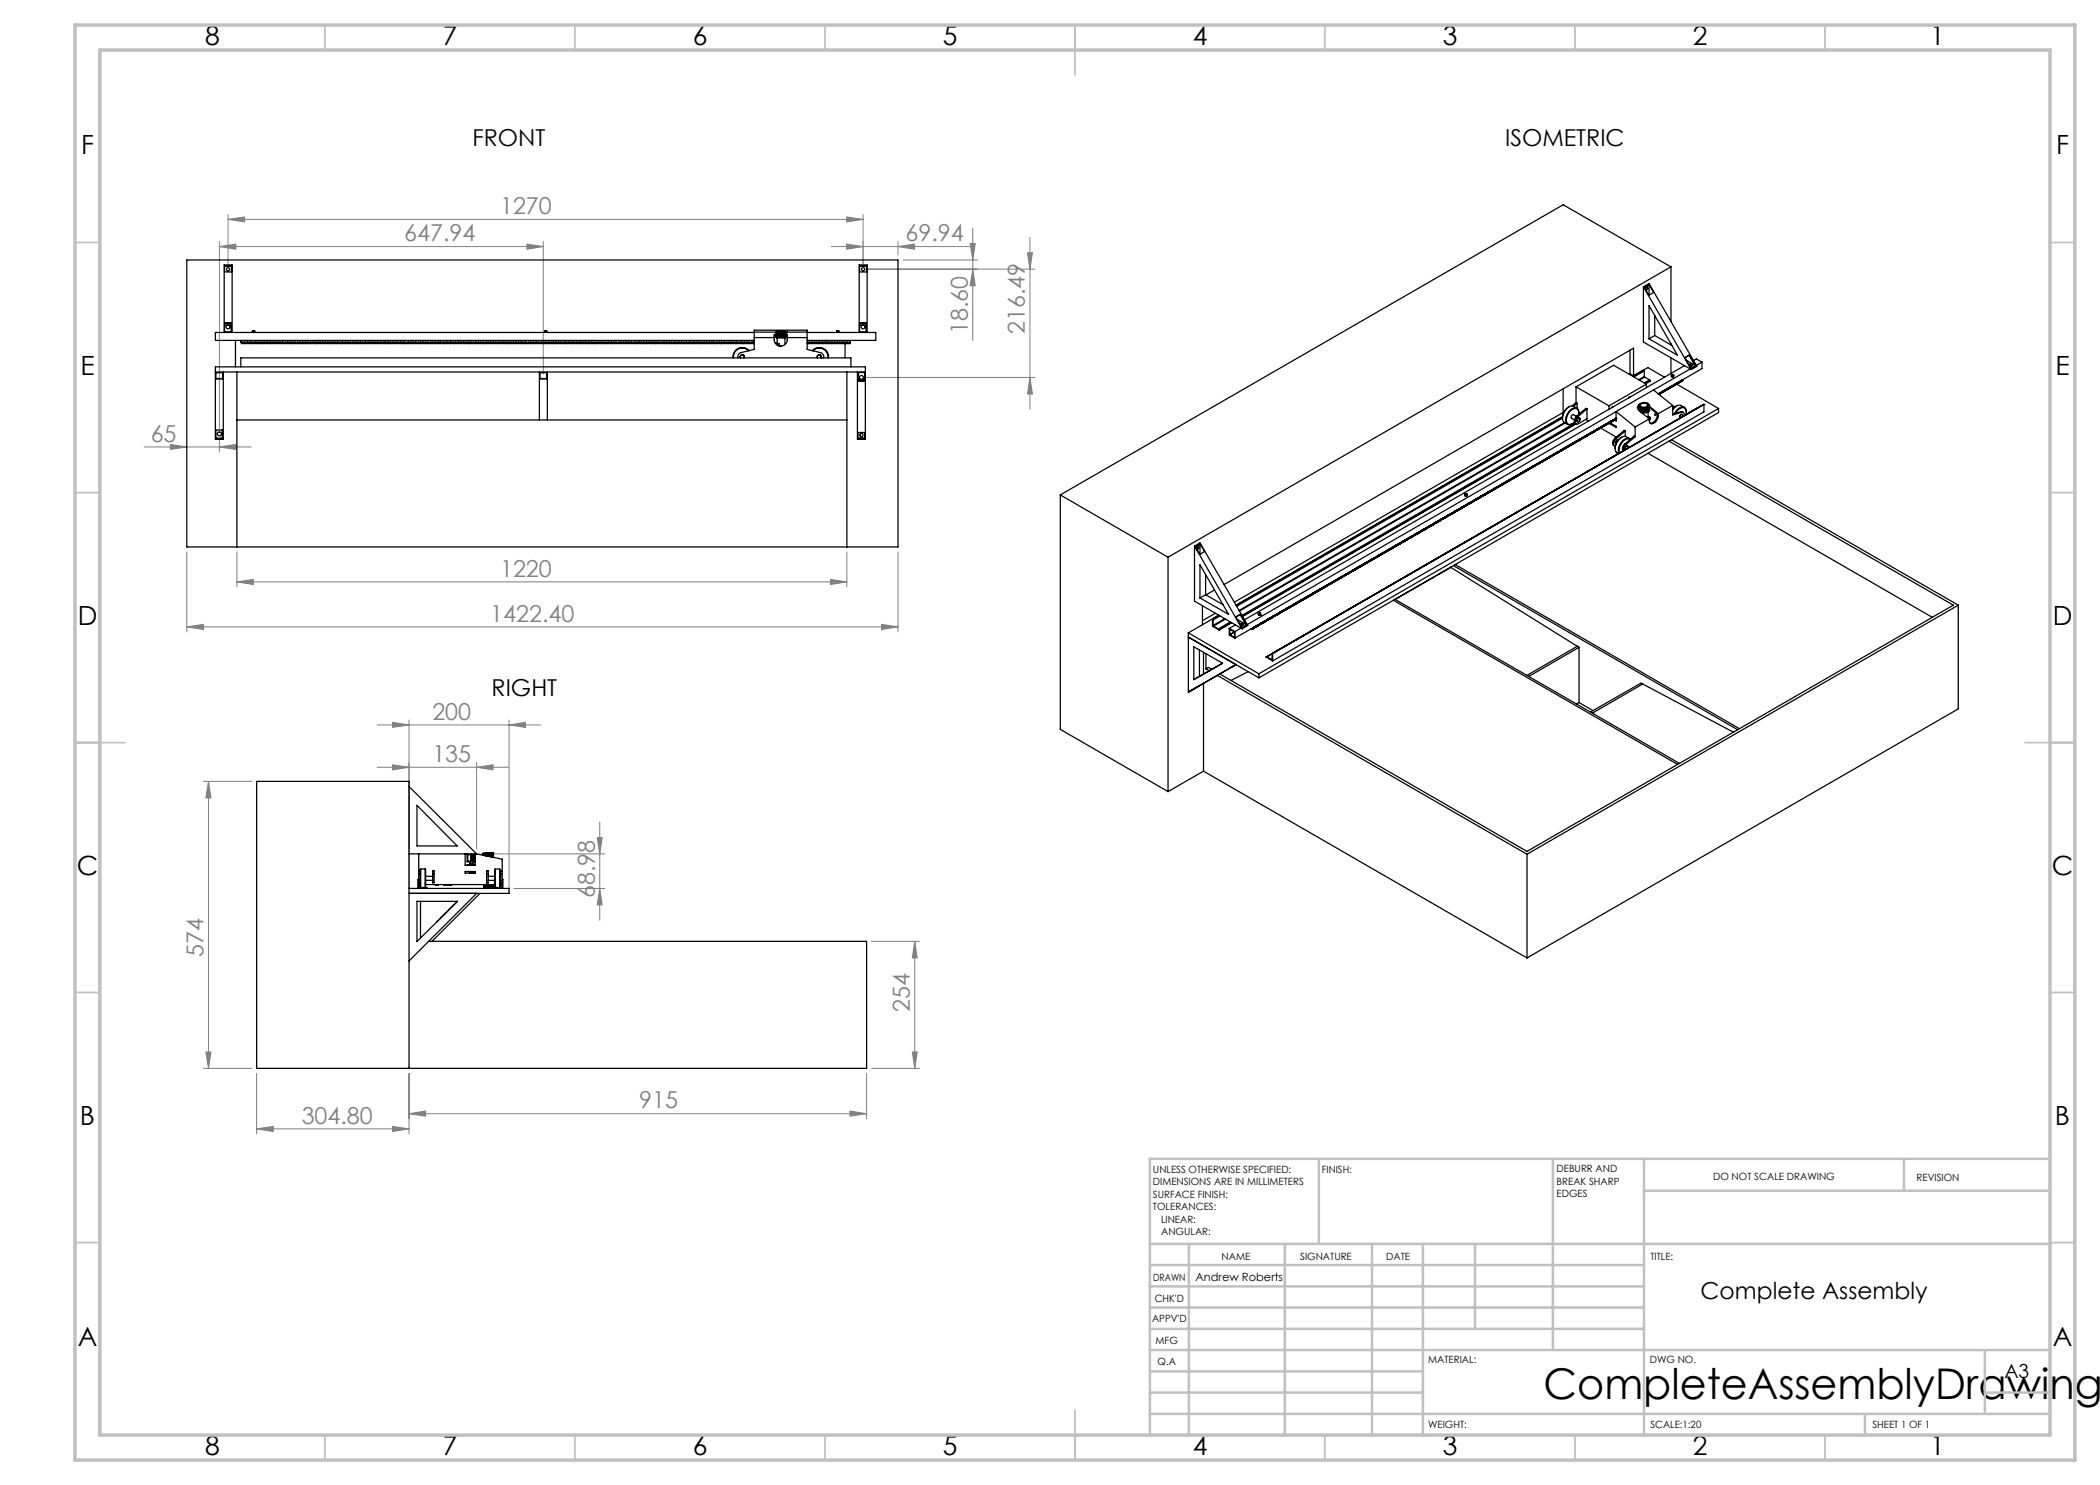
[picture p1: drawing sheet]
<svg xmlns="http://www.w3.org/2000/svg" width="420mm" height="297mm" viewBox="0 0 420 297" stroke-linecap="round" stroke-linejoin="round" font-family="sans-serif">
<defs><g id="words">
<text font-size="8.5" x="308.7" y="279.7">CompleteAssemblyDrawing</text>
<g font-size="5.3">
<text x="41" y="9">8</text>
<text x="88.5" y="9">7</text>
<text x="138.5" y="9">6</text>
<text x="188.5" y="9">5</text>
<text x="238.5" y="9">4</text>
<text x="288.5" y="9">3</text>
<text x="338.5" y="9">2</text>
<text x="386" y="9">1</text>
<text x="16.2" y="30.8">F</text>
<text x="411.2" y="30.8">F</text>
<text x="16.1" y="75">E</text>
<text x="411.1" y="75">E</text>
<text x="15.5" y="125">D</text>
<text x="410.5" y="125">D</text>
<text x="15.4" y="175">C</text>
<text x="410.4" y="175">C</text>
<text x="16" y="225">B</text>
<text x="411" y="225">B</text>
<text x="15.5" y="269.3">A</text>
<text x="410.5" y="269.3">A</text>
<text x="41" y="291">8</text>
<text x="88.5" y="291">7</text>
<text x="138.5" y="291">6</text>
<text x="188.5" y="291">5</text>
<text x="238.5" y="291">4</text>
<text x="288.5" y="291">3</text>
<text x="338.5" y="291">2</text>
<text x="386" y="291">1</text>
</g>
<g font-size="4.7">
<text x="94.5" y="29.1">FRONT</text>
<text x="301" y="29.1">ISOMETRIC</text>
<text x="98.3" y="139.3">RIGHT</text>
<text x="340.1" y="259.8">Complete Assembly</text>
</g>
<g font-size="4.7" fill="#808080">
<text x="100" y="42.9">1270</text>
<text x="80.9" y="48.3">647.94</text>
<text x="181.1" y="48.3">69.94</text>
<text x="193.6" y="66.8" transform="rotate(-90 193.6 66.8)">18.60</text>
<text x="205" y="66.8" transform="rotate(-90 205 66.8)">216.49</text>
<text x="30.1" y="88.4">65</text>
<text x="100" y="115.4">1220</text>
<text x="98.1" y="124.4">1422.40</text>
<text x="86.5" y="144">200</text>
<text x="86.5" y="152.4">135</text>
<text x="119" y="179.6" transform="rotate(-90 119 179.6)">68.98</text>
<text x="40.7" y="191.4" transform="rotate(-90 40.7 191.4)">574</text>
<text x="182" y="202.4" transform="rotate(-90 182 202.4)">254</text>
<text x="127.8" y="221.7">915</text>
<text x="60.3" y="224.8">304.80</text>
</g>
<text font-size="3.9" x="400.9" y="275.5">A3</text>
<text font-size="2.3" x="239.1" y="256.1">Andrew Roberts</text>
<g font-size="2">
<text x="230.6" y="234.6">UNLESS OTHERWISE SPECIFIED:</text>
<text x="230.6" y="237.1">DIMENSIONS ARE IN MILLIMETERS</text>
<text x="230.6" y="239.6">SURFACE FINISH:</text>
<text x="264.4" y="234.6">FINISH:</text>
<text x="311.3" y="234.5">DEBURR AND</text>
<text x="311.3" y="237">BREAK SHARP</text>
<text x="311.3" y="239.5">EDGES</text>
<text x="342.6" y="236">DO NOT SCALE DRAWING</text>
<text x="383.3" y="236.2">REVISION</text>
<text x="230.6" y="242.1">TOLERANCES:</text>
<text x="232.2" y="244.6">LINEAR:</text>
<text x="232.2" y="247.1">ANGULAR:</text>
<text x="244.3" y="252">NAME</text>
<text x="260" y="251.9">SIGNATURE</text>
<text x="277.2" y="251.9">DATE</text>
<text x="330.1" y="251.9">TITLE:</text>
<text x="230.6" y="256.1">DRAWN</text>
<text x="230.9" y="260.3">CHK'D</text>
<text x="230.4" y="264.4">APPV'D</text>
<text x="231.1" y="268.8">MFG</text>
<text x="231.5" y="273">Q.A</text>
<text x="285.6" y="272.5">MATERIAL:</text>
<text x="330" y="272.5">DWG NO.</text>
<text x="285.6" y="285.5">WEIGHT:</text>
<text x="330.1" y="285.6">SCALE:1:20</text>
<text x="374.5" y="285.6">SHEET 1 OF 1</text>
</g>
</g></defs>
<g fill="none" stroke="#808080" stroke-width=".2">
<path d="M43.9 49.3l3.3-.5v1zM43.9 48.3v37.5M43.9 49.3h64.8M45.6 43.9l3.3-.5v1zM45.6 42.9v9.9M45.6 43.9h127M105.4 48.8l3.3 .5-3.3 .5zM108.7 48.3v26.5M166.3 49.3h27.7M169.3 48.8l3.3 .5-3.3 .5zM169.3 43.4l3.3 .5-3.3 .5zM172.6 42.9v9.9"/>
<path d="M173.6 53.8h33.4M179.6 49.3l3.3-.5v1zM179.6 48.3v2.7M180.6 52h14.9M194 48.7h1.1l-.5 3.3zM194.6 53.8l.5 3.3h-1.1zM194.6 45.6v22.5M205.5 50.5h1l-.5 3.3zM206 47.5v34.3M173.3 75.5h33.7M206 75.5l.5 3.3h-1zM28.8 89.4h21.4"/>
<path d="M34.1 88.9l3.3 .5-3.3 .5zM43.9 89.4l3.3-.5v1zM43.9 87.8v2.6M37.4 110.4v16M47.4 116.4l3.3-.5v1zM47.4 110.4v7M47.4 116.4h122M166.1 115.9l3.3 .5-3.3 .5zM169.4 110.4v7M179.6 110.4v16M37.4 125.4l3.3-.5v1zM37.4 125.4h142.2"/>
<path d="M176.3 124.9l3.3 .5-3.3 .5zM40.7 156.3h9.6M41.7 156.3l.5 3.3h-1zM41.7 156.3v57.4M75.5 153.5h26.2M75.5 145h32.7M78.5 153l3.3 .5-3.3 .5zM78.5 144.5l3.3 .5-3.3 .5zM81.8 144v33.7M95.3 153.5l3.3-.5v1zM95.3 152.5v17.3M101.8 145l3.3-.5v1z"/>
<path d="M101.8 144v33.7M96.3 170.8h24.6M102.8 177.7h18.1M119.5 167.5h.9l-.5 3.3zM119.9 177.7l.5 3.3h-.9zM119.9 164.4v19.6M174.3 188.3h9.6M183 188.3l.4 3.3h-.9zM183 188.3v25.4M40.7 213.7h9.6M41.2 210.4h1l-.5 3.3zM51.3 214.7v12.1"/>
<path d="M81.8 214.7v12.1M173.3 214.7v9M174.3 213.7h9.6M182.5 210.4h.9l-.4 3.3zM51.3 225.8l3.3-.5v1zM51.3 225.8h30.5M78.5 225.3l3.3 .5-3.3 .5zM81.8 222.7l3.3-.5v1zM81.8 222.7h91.5M170 222.2l3.3 .5-3.3 .5z"/>
</g>
<g fill="none" stroke="#c0c0c0" stroke-width=".35">
<path d="M65 5v5M115 5v5M165 5v5M215 5v10M265 5v5M315 5v5M365 5v5M15 48.5h5M410 48.5h5M15 98.5h5M410 98.5h5M15 148.5h10"/>
<path d="M405 148.5h10M15 198.5h5M410 198.5h5M15 248.5h5M410 248.5h5M65 287v5M115 287v5M165 287v5M215 282v10M265 287v5M315 287v5M365 287v5"/>
</g>
<g fill="none" stroke="#c0c0c0" stroke-width=".5">
<path d="M263.8 231.8v17M310.6 231.8v38.2M328.8 231.8v55.2M328.8 238.2h81.2M380.8 231.8v6.4M410 231.8h-180v55.2M230 248.8h180M230 257.3h98.8M230 253h98.8M237.8 248.8v38.2M257 248.8v38.2M274.4 248.8v38.2"/>
<path d="M284.6 248.8v38.2M295 248.8v17M230 265.8h98.8M230 261.5h98.8M230 278.5h54.6M230 274.3h54.6M230 270h180M397 278.5h13M397 270v12.8M230 282.8h180M373 282.8v4.2"/>
</g>
<path d="M15 5h400v287h-400zM20 10h390v277h-390z" fill="none" stroke="#c0c0c0" stroke-width=".7"/>
<g fill="#808080">
<path d="M105.4 48.8l3.3 .5-3.3 .5zM43.9 49.3l3.3-.5v1z"/>
<path d="M101.8 145l3.3-.5v1zM78.5 144.5l3.3 .5-3.3 .5z"/>
<path d="M43.9 89.4l3.3-.5v1zM34.1 88.9l3.3 .5-3.3 .5z"/>
<path d="M81.8 222.7l3.3-.5v1zM170 222.2l3.3 .5-3.3 .5zM51.3 225.8l3.3-.5v1zM78.5 225.3l3.3 .5-3.3 .5zM78.5 153l3.3 .5-3.3 .5zM95.3 153.5l3.3-.5v1z"/>
<path d="M47.4 116.4l3.3-.5v1zM166.1 115.9l3.3 .5-3.3 .5z"/>
<path d="M45.6 43.9l3.3-.5v1zM169.3 43.4l3.3 .5-3.3 .5z"/>
<path d="M119.5 167.5h.9l-.5 3.3zM119.9 177.7l.5 3.3h-.9z"/>
<path d="M194.6 53.8l.5 3.3h-1.1zM194 48.7h1.1l-.5 3.3zM206 75.5l.5 3.3h-1zM205.5 50.5h1l-.5 3.3z"/>
<path d="M183 188.3l.4 3.3h-.9zM182.5 210.4h.9l-.4 3.3zM41.7 156.3l.5 3.3h-1zM41.2 210.4h1l-.5 3.3z"/>
<path d="M37.4 125.4l3.3-.5v1zM176.3 124.9l3.3 .5-3.3 .5zM169.3 48.8l3.3 .5-3.3 .5zM179.6 49.3l3.3-.5v1z"/>
</g>
<g fill="none" stroke="#000" stroke-width=".25">
<path d="M37.4 52h142.2v57.4h-142.2zM44.9 53.1h1.4v1.3h-1.4zM44.9 53.2h1.4M171.9 53.1h1.4v1.3h-1.4zM171.9 53.2h1.4M328.7 57.4l9.5 16.5M328.7 57.4l1.1-.7 9.6 16.6-1.2 .6M328.7 57.4v11l9.5 5.5M329.4 57.5v.3l-.2 .3h.1a.3 .3 0 0 0 .2-.3 .3 .3 0 0 0-.1-.3l-.3 .4M329.8 57h.1M329.8 57l-.9 .5M329.8 57v2"/>
<path d="M329.8 56.9l.9 1.6-1 .6-.8-1.6M329.8 56.9l-.9 .6M329.8 56.9v.1M334.2 53.4l-100.6 58M334.2 53.4l-21.6-12.4-100.5 58M334.2 53.4v10.9M43.1 74.4h130M43.2 74.5h1.4v1.3h-1.4zM43.2 75.7h1.4M44.7 74.4v13.5h-1.6v-14.5h130v14.5h-1.6v-13.5M44.8 66.5v-13.5h1.6v13.5M44.9 64.6h1.3v1.8h-1.3z"/>
<path d="M44.9 64.7h1.3M44.9 65h1.3M45.5 65a.39 .39 0 0 0-.2 .6 .39 .39 0 0 0 .6 0 .39 .39 0 0 0-.1-.6M47.1 68.1v5.3M47.4 74.4v35M48.2 68.1l.1 .6 .1-.2M48.2 73.4v-1.8h122v1.8M48.4 68.5h.1M48.5 68.5h.1M48.5 68.5l.1 .2 .2-.2M48.8 68.5l.1 .2 .3-.2M48.8 68.5h.1"/>
<path d="M49.2 68.5h.1M49.2 68.5l.1 .2 .2-.2M49.5 68.5h.1M49.6 68.5v.2l.2-.2M49.8 68.5h.1M49.9 68.5h.1M49.9 68.5l.1 .2 .1-.2M50.1 68.5l.2 .2 .1-.2M50.1 68.5h.1M50.4 68.5l.2 .2 .3-.2M50.4 68.5h.1M50.5 66.5h.4"/>
<path d="M50.5 66.2h.4M50.9 68.5h.1M50.9 68.5v.2l.2-.2M50.9 66.2h-.4v.3M50.9 66.5h.1M50.9 66.2v.3M51.1 68.5h.1M51.2 68.5h.1M51.2 68.5l.1 .2h.1v-.2M51.4 68.5h.1M51.5 68.5h.1M51.5 68.5l.1 .2 .2-.2"/>
<path d="M51.8 68.5l.1 .2 .3-.2M51.8 68.5h.1M52.2 68.5h.1M52.2 68.5l.1 .2 .2-.2M52.5 68.5h.1M52.5 68.5l.1 .2 .2-.2M52.8 68.5l.2 .2 .2-.2M52.8 68.5h.1M53.2 68.5h.1M53.2 68.5l.1 .2 .1-.2M53.4 68.5l.2 .2 .3-.2M53.4 68.5h.1"/>
<path d="M53.9 68.5h.1M53.9 68.5v.2l.2-.2M54.1 68.5h.1M54.2 68.5h.1M54.2 68.5l.1 .2 .1-.2M54.4 68.5h.1M54.5 68.5h.1M54.5 68.5l.1 .2 .3-.2M54.9 68.5h.1M54.9 68.5v.2l.2-.2M55.1 68.5l.2 .2 .2-.2M55.1 68.5h.1"/>
<path d="M55.5 68.5h.1M55.5 68.5l.1 .2 .2-.2M55.8 68.5l.1 .2 .3-.2M55.8 68.5h.1M56.2 68.5h.1M56.2 68.5l.1 .2 .1-.2M56.4 68.5l.2 .2 .2-.2 .2 .2 .1-.2M56.4 68.5h.1M57.1 68.5h.1M57.2 68.5h.1M57.2 68.5l.1 .2 .1-.2M57.4 68.5l.2 .2 .3-.2"/>
<path d="M57.4 68.5h.1M57.9 68.5h.1M57.9 68.5v.2l.2-.2M58.1 68.5l.1 .2 .3-.2M58.1 68.5h.1M58.5 68.5h.1M58.5 68.5l.1 .2 .2-.2M58.8 68.5l.1 .2 .2-.2 .3 .2 .1-.2M58.8 68.5h.1M59.5 68.5h.1M59.5 68.5l.1 .2 .2-.2M59.8 68.5h.1"/>
<path d="M59.9 68.5v.2h.1l.1-.2M60.1 68.5h.1M60.2 68.5h.1M60.2 68.5l.1 .2 .1-.2M60.4 68.5l.2 .2 .3-.2M60.4 68.5h.1M60.9 68.5h.1M60.9 68.5v.2l.2-.2M61.1 68.5l.1 .2 .2-.2 .3 .2v-.2M61.1 68.5h.1M61.7 68.5h.1M61.8 68.5h.1"/>
<path d="M61.8 68.5l.1 .2 .2-.2M62.1 68.5l.1 .2 .3-.2M62.1 68.5h.1M62.5 68.5h.1M62.5 68.5l.1 .2 .2-.2M62.8 68.5h.1M62.9 68.5v.2l.2-.2M63.1 68.5h.1M63.2 68.5h.1M63.2 68.5l.1 .2 .1-.2M63.4 68.5l.2 .2 .1-.2M63.4 68.5h.1"/>
<path d="M63.7 68.5l.2 .2 .3-.2M63.7 68.5h.1M64.2 68.5h.1M64.2 68.5v.2l.2-.2M64.4 68.5h.1M64.5 68.5h.1M64.5 68.5l.1 .2h.1v-.2M64.7 68.5h.1M64.8 68.5h.1M64.8 68.5l.1 .2 .2-.2M65.1 68.5l.1 .2 .3-.2M65.1 68.5h.1"/>
<path d="M65.5 68.5h.1M65.5 68.5l.1 .2 .2-.2M65.8 68.5h.1M65.8 68.5l.1 .2 .2-.2M66.1 68.5l.2 .2 .2-.2M66.1 68.5h.1M66.5 68.5h.1M66.5 68.5l.1 .2 .1-.2M66.7 68.5l.2 .2 .3-.2M66.7 68.5h.1M67.2 68.5h.1M67.2 68.5v.2l.2-.2"/>
<path d="M67.4 68.5h.1M67.5 68.5h.1M67.5 68.5l.1 .2 .1-.2M67.7 68.5h.1M67.8 68.5l.1 .2 .3-.2M68.2 68.5h.1M68.2 68.5v.2l.2-.2M68.4 68.5l.2 .2 .2-.2M68.4 68.5h.1M68.8 68.5h.1M68.8 68.5l.1 .2 .2-.2M69.1 68.5l.1 .2 .3-.2"/>
<path d="M69.1 68.5h.1M69.5 68.5h.1M69.5 68.5l.1 .2 .1-.2M69.7 68.5l.2 .2 .2-.2 .2 .2 .1-.2M69.7 68.5h.1M70.4 68.5h.1M70.5 68.5h.1M70.5 68.5l.1 .2 .1-.2M70.7 68.5l.2 .2 .3-.2M70.7 68.5h.1M71.2 68.5h.1M71.2 68.5v.2l.2-.2"/>
<path d="M71.4 68.5l.1 .2 .3-.2M71.4 68.5h.1M71.8 68.5h.1M71.8 68.5l.1 .2 .2-.2M72.1 68.5l.1 .2 .2-.2 .3 .2 .1-.2M72.1 68.5h.1M72.8 68.5h.1M72.8 68.5l.1 .2 .2-.2M73.1 68.5h.1M73.2 68.5v.2h.1l.1-.2M73.4 68.5h.1M73.5 68.5h.1"/>
<path d="M73.5 68.5l.1 .2 .1-.2M73.7 68.5l.2 .2 .3-.2M73.7 68.5h.1M74.2 68.5h.1M74.2 68.5v.2l.2-.2M74.4 68.5l.1 .2 .2-.2M74.4 68.5h.1M74.7 68.5h.1M74.7 68.5l.2 .2 .1-.2M75 68.5h.1M75.1 68.5h.1M75.1 68.5l.1 .2 .2-.2"/>
<path d="M75.4 68.5l.1 .2 .3-.2M75.4 68.5h.1M75.8 68.5h.1M75.8 68.5l.1 .2 .2-.2M76.1 68.5h.1M76.2 68.5v.2l.2-.2M76.4 68.5h.1M76.5 68.5h.1M76.5 68.5l.1 .2 .1-.2M76.7 68.5h.1M76.8 68.5h.1M76.8 68.5l.1 .2 .1-.2"/>
<path d="M77 68.5l.2 .2 .3-.2M77 68.5h.1M77.5 68.5h.1M77.5 68.5v.2l.2-.2M77.7 68.5h.1M77.8 68.5h.1M77.8 68.5l.1 .2h.1v-.2M78 68.5h.1M78.1 68.5h.1M78.1 68.5l.1 .2 .2-.2M78.4 68.5l.1 .2 .3-.2M78.4 68.5h.1"/>
<path d="M78.8 68.5h.1M78.8 68.5l.1 .2 .2-.2M79.1 68.5h.1M79.1 68.5l.1 .2 .2-.2M79.4 68.5l.2 .2 .2-.2M79.4 68.5h.1M79.8 68.5h.1M79.8 68.5l.1 .2 .1-.2M80 68.5l.2 .2 .3-.2M80 68.5h.1M80.5 68.5h.1M80.5 68.5v.2l.2-.2"/>
<path d="M80.7 68.5h.1M80.8 68.5h.1M80.8 68.5l.1 .2 .1-.2M81 68.5h.1M81.1 68.5l.1 .2 .3-.2M81.5 68.5h.1M81.5 68.5v.2l.2-.2M81.7 68.5l.2 .2 .2-.2M81.7 68.5h.1M82.1 68.5h.1M82.1 68.5l.1 .2 .2-.2M82.4 68.5l.1 .2 .3-.2"/>
<path d="M82.4 68.5h.1M82.8 68.5h.1M82.8 68.5l.1 .2 .1-.2M83 68.5l.2 .2 .2-.2 .2 .2 .1-.2M83 68.5h.1M83.7 68.5h.1M83.8 68.5h.1M83.8 68.5l.1 .2 .1-.2M84 68.5l.2 .2 .3-.2M84 68.5h.1M84.5 68.5h.1M84.5 68.5v.2l.2-.2"/>
<path d="M84.7 68.5l.1 .2 .3-.2M84.7 68.5h.1M85.1 68.5h.1M85.1 68.5l.1 .2 .2-.2M85.4 68.5l.1 .2 .2-.2 .3 .2 .1-.2M85.4 68.5h.1M86.1 68.5h.1M86.1 68.5l.1 .2 .2-.2M86.4 68.5h.1M86.5 68.5v.2h.1l.1-.2M86.7 68.5h.1M86.8 68.5h.1"/>
<path d="M86.8 68.5l.1 .2 .1-.2M87 68.5l.2 .2 .3-.2M87 68.5h.1M87.5 68.5h.1M87.5 68.5v.2l.2-.2M87.7 68.5l.1 .2 .2-.2M87.7 68.5h.1M88 68.5h.1M88.1 68.5h.1M88.1 68.5l.1 .2 .1-.2M88.3 68.5h.1M88.4 68.5h.1"/>
<path d="M88.4 68.5l.1 .2 .2-.2M88.7 68.5l.1 .2 .3-.2M88.7 68.5h.1M89.1 68.5h.1M89.1 68.5l.1 .2 .2-.2M89.4 68.5h.1M89.5 68.5v.2l.2-.2M89.7 68.5h.1M89.8 68.5h.1M89.8 68.5l.1 .2 .1-.2M90 68.5h.1M90.1 68.5h.1"/>
<path d="M90.1 68.5l.1 .2 .1-.2M90.3 68.5l.2 .2 .3-.2M90.3 68.5h.1M90.8 68.5h.1M90.8 68.5v.2l.2-.2M91 68.5h.1M91.1 68.5h.1M91.1 68.5l.1 .2h.1v-.2M91.3 68.5h.1M91.4 68.5h.1M91.4 68.5l.1 .2 .2-.2M91.7 68.5l.1 .2 .3-.2"/>
<path d="M91.7 68.5h.1M92.1 68.5h.1M92.1 68.5l.1 .2 .2-.2M92.4 68.5h.1M92.4 68.5l.1 .2 .2-.2M92.7 68.5l.2 .2 .2-.2M92.7 68.5h.1M93.1 68.5h.1M93.1 68.5l.1 .2 .1-.2M93.3 68.5l.2 .2 .3-.2M93.3 68.5h.1M93.8 68.5h.1"/>
<path d="M93.8 68.5v.2l.2-.2M94 68.5h.1M94.1 68.5h.1M94.1 68.5l.1 .2 .1-.2M94.3 68.5h.1M94.4 68.5l.1 .2 .3-.2M94.8 68.5h.1M94.8 68.5v.2l.2-.2M95 68.5l.2 .2 .2-.2M95 68.5h.1M95.4 68.5h.1M95.4 68.5l.1 .2 .2-.2"/>
<path d="M95.7 68.5l.1 .2 .3-.2M95.7 68.5h.1M96.1 68.5h.1M96.1 68.5l.1 .2 .1-.2M96.3 68.5l.2 .2 .2-.2 .2 .2 .1-.2M96.3 68.5h.1M97 68.5h.1M97.1 68.5h.1M97.1 68.5l.1 .2 .1-.2M97.3 68.5l.2 .2 .3-.2M97.3 68.5h.1M97.8 68.5h.1"/>
<path d="M97.8 68.5v.2l.2-.2M98 68.5l.1 .2 .3-.2M98 68.5h.1M98.4 68.5h.1M98.4 68.5l.1 .2 .2-.2M98.7 68.5l.1 .2 .2-.2M98.7 68.5h.1M99 68.5h.1M99 68.5l.2 .2 .2-.2M99.4 68.5h.1M99.4 68.5l.1 .2 .2-.2M99.7 68.5h.1"/>
<path d="M99.8 68.5v.2h.1l.1-.2M100 68.5h.1M100.1 68.5h.1M100.1 68.5l.1 .2 .1-.2M100.3 68.5l.2 .2 .3-.2M100.3 68.5h.1M100.8 68.5h.1M100.8 68.5v.2l.2-.2M101 68.5l.1 .2 .2-.2M101 68.5h.1M101.3 68.5h.1M101.4 68.5h.1"/>
<path d="M101.4 68.5l.1 .2 .1-.2M101.6 68.5h.1M101.7 68.5h.1M101.7 68.5l.1 .2 .2-.2M102 68.5l.1 .2 .3-.2M102 68.5h.1M102.4 68.5h.1M102.4 68.5l.1 .2 .2-.2M102.7 68.5h.1M102.8 68.5v.2l.2-.2M103 68.5h.1M103.1 68.5h.1"/>
<path d="M103.1 68.5l.1 .2 .2-.2M103.4 68.5h.1M103.4 68.5l.1 .2 .1-.2M103.6 68.5l.2 .2 .3-.2M103.6 68.5h.1M104.1 68.5h.1M104.1 68.5v.2l.2-.2M104.3 68.5h.1M104.4 68.5h.1M104.4 68.5l.1 .2h.1v-.2M104.6 68.5h.1M104.7 68.5h.1"/>
<path d="M104.7 68.5l.1 .2 .2-.2M105 68.5l.1 .2 .2-.2 .3 .2 .1-.2M105 68.5h.1M105.7 68.5h.1M105.7 68.5l.1 .2 .2-.2M106 68.5l.2 .2 .2-.2M106 68.5h.1M106.4 68.5h.1M106.4 68.5l.1 .2 .1-.2M106.6 68.5l.2 .2 .3-.2M106.6 68.5h.1M107.1 68.5h.1"/>
<path d="M107.1 68.5v.2l.2-.2M107.3 68.5h.1M107.4 68.5h.1M107.4 68.5l.1 .2 .1-.2M107.6 68.5h.1M107.7 68.5l.1 .2 .3-.2M107.9 74.4v9.6M108 74.5h1.4v1.3h-1.4zM108 75.7h1.4M108.1 68.5h.1M108.1 68.5v.2l.2-.2M108.3 68.5l.1 .2 .3-.2"/>
<path d="M108.3 68.5h.1M108.7 68.5h.1M108.7 68.5l.1 .2 .2-.2M108.9 66.2h.5M108.9 66.5h.5M109 68.5l.1 .2 .3-.2M109 68.5h.1M109.4 66.2h-.5v.3M109.4 66.2v.3M109.4 66.5h-.1M109.4 68.5h.1M109.4 68.5l.1 .2 .1-.2"/>
<path d="M109.5 74.4v9.6M109.6 68.5l.2 .2 .2-.2 .2 .2 .1-.2M109.6 68.5h.1M110.3 68.5h.1M110.4 68.5h.1M110.4 68.5l.1 .2 .1-.2M110.6 68.5l.2 .2 .3-.2M110.6 68.5h.1M111.1 68.5h.1M111.1 68.5v.2l.2-.2M111.3 68.5l.1 .2 .3-.2M111.3 68.5h.1"/>
<path d="M111.7 68.5h.1M111.7 68.5l.1 .2 .2-.2M112 68.5l.1 .2 .2-.2M112 68.5h.1M112.3 68.5h.1M112.3 68.5l.2 .2 .2-.2M112.7 68.5h.1M112.7 68.5l.1 .2 .2-.2M113 68.5h.1M113.1 68.5v.2h.1l.1-.2M113.3 68.5h.1M113.4 68.5h.1"/>
<path d="M113.4 68.5l.1 .2 .1-.2M113.6 68.5l.2 .2 .3-.2M113.6 68.5h.1M114.1 68.5h.1M114.1 68.5v.2l.2-.2M114.3 68.5l.1 .2 .2-.2M114.3 68.5h.1M114.6 68.5h.1M114.7 68.5h.1M114.7 68.5l.1 .2 .1-.2M114.9 68.5h.1M115 68.5h.1"/>
<path d="M115 68.5l.1 .2 .2-.2M115.3 68.5l.1 .2 .3-.2M115.3 68.5h.1M115.7 68.5h.1M115.7 68.5l.1 .2 .2-.2M116 68.5h.1M116.1 68.5v.2l.2-.2M116.3 68.5h.1M116.4 68.5h.1M116.4 68.5l.1 .2 .2-.2M116.7 68.5h.1M116.7 68.5l.1 .2 .1-.2"/>
<path d="M116.9 68.5l.2 .2 .3-.2M116.9 68.5h.1M117.4 68.5h.1M117.4 68.5v.2l.2-.2M117.6 68.5h.1M117.7 68.5h.1M117.7 68.5l.1 .2h.1v-.2M117.9 68.5h.1M118 68.5h.1M118 68.5l.1 .2 .2-.2M118.3 68.5l.1 .2 .2-.2 .3 .2 .1-.2M118.3 68.5h.1"/>
<path d="M119 68.5h.1M119 68.5l.1 .2 .2-.2M119.3 68.5l.2 .2 .2-.2M119.3 68.5h.1M119.7 68.5h.1M119.7 68.5l.1 .2 .1-.2M119.9 68.5l.2 .2 .3-.2M119.9 68.5h.1M120.4 68.5h.1M120.4 68.5v.2l.2-.2M120.6 68.5h.1M120.7 68.5h.1"/>
<path d="M120.7 68.5l.1 .2 .1-.2M120.9 68.5h.1M121 68.5l.1 .2 .3-.2M121.4 68.5h.1M121.4 68.5v.2l.2-.2M121.6 68.5l.1 .2 .3-.2M121.6 68.5h.1M122 68.5h.1M122 68.5l.1 .2 .2-.2M122.3 68.5l.1 .2 .3-.2M122.3 68.5h.1M122.7 68.5h.1"/>
<path d="M122.7 68.5l.1 .2 .1-.2M122.9 68.5l.2 .2 .2-.2 .2 .2 .1-.2M122.9 68.5h.1M123.6 68.5h.1M123.7 68.5h.1M123.7 68.5l.1 .2 .1-.2M123.9 68.5l.2 .2 .3-.2M123.9 68.5h.1M124.4 68.5h.1M124.4 68.5v.2l.2-.2M124.6 68.5l.1 .2 .3-.2M124.6 68.5h.1"/>
<path d="M125 68.5h.1M125 68.5l.1 .2 .2-.2M125.3 68.5l.1 .2 .2-.2M125.3 68.5h.1M125.6 68.5l.2 .2 .2-.2M125.6 68.5h.1M126 68.5h.1M126 68.5l.1 .2 .2-.2M126.3 68.5h.1M126.4 68.5v.2h.1l.1-.2M126.6 68.5h.1M126.7 68.5h.1"/>
<path d="M126.7 68.5l.1 .2 .1-.2M126.9 68.5l.2 .2 .3-.2M126.9 68.5h.1M127.4 68.5h.1M127.4 68.5v.2l.2-.2M127.6 68.5h.1M127.7 68.5h.1M127.7 68.5v.2l.2-.2M127.9 68.5h.1M128 68.5h.1M128 68.5l.1 .2 .1-.2M128.2 68.5h.1"/>
<path d="M128.3 68.5h.1M128.3 68.5l.1 .2 .2-.2M128.6 68.5l.1 .2 .3-.2M128.6 68.5h.1M129 68.5h.1M129 68.5l.1 .2 .2-.2M129.3 68.5h.1M129.4 68.5v.2l.2-.2M129.6 68.5h.1M129.7 68.5h.1M129.7 68.5l.1 .2 .2-.2M130 68.5h.1"/>
<path d="M130 68.5l.1 .2 .1-.2M130.2 68.5l.2 .2 .3-.2M130.2 68.5h.1M130.7 68.5h.1M130.7 68.5v.2l.2-.2M130.9 68.5h.1M131 68.5h.1M131 68.5l.1 .2h.1v-.2M131.2 68.5h.1M131.3 68.5h.1M131.3 68.5l.1 .2 .2-.2M131.6 68.5l.1 .2 .2-.2 .3 .2 .1-.2"/>
<path d="M131.6 68.5h.1M132.3 68.5h.1M132.3 68.5l.1 .2 .2-.2M132.6 68.5l.2 .2 .2-.2M132.6 68.5h.1M133 68.5h.1M133 68.5l.1 .2 .1-.2M133.2 68.5l.2 .2 .3-.2M133.2 68.5h.1M133.7 68.5h.1M133.7 68.5v.2l.2-.2M133.9 68.5h.1"/>
<path d="M134 68.5h.1M134 68.5l.1 .2 .1-.2M134.2 68.5h.1M134.3 68.5l.1 .2 .3-.2M134.7 68.5h.1M134.7 68.5v.2l.2-.2M134.9 68.5l.1 .2 .3-.2M134.9 68.5h.1M135.3 68.5h.1M135.3 68.5l.1 .2 .2-.2M135.6 68.5l.1 .2 .3-.2M135.6 68.5h.1"/>
<path d="M136 68.5h.1M136 68.5l.1 .2 .1-.2M136.2 68.5l.2 .2 .2-.2 .2 .2 .1-.2M136.2 68.5h.1M136.9 68.5h.1M137 68.5h.1M137 68.5l.1 .2 .1-.2M137.2 68.5l.2 .2 .3-.2M137.2 68.5h.1M137.7 68.5h.1M137.7 68.5v.2l.2-.2M137.9 68.5l.1 .2 .3-.2"/>
<path d="M137.9 68.5h.1M138.3 68.5h.1M138.3 68.5l.1 .2 .2-.2M138.6 68.5l.1 .2 .2-.2M138.6 68.5h.1M138.9 68.5l.2 .2 .2-.2M138.9 68.5h.1M139.3 68.5h.1M139.3 68.5l.1 .2 .2-.2M139.6 68.5h.1M139.7 68.5v.2h.1l.1-.2M139.9 68.5h.1"/>
<path d="M140 68.5h.1M140 68.5l.1 .2 .1-.2M140.2 68.5l.2 .2 .3-.2M140.2 68.5h.1M140.7 68.5h.1M140.7 68.5v.2l.3-.2M141 68.5h.1M141 68.5v.2l.2-.2M141.2 68.5h.1M141.3 68.5h.1M141.3 68.5l.1 .2 .1-.2M141.5 68.5h.1"/>
<path d="M141.6 68.5h.1M141.6 68.5l.1 .2 .2-.2M141.9 68.5l.1 .2 .3-.2M141.9 68.5h.1M142.3 68.5h.1M142.3 68.5l.1 .2 .2-.2M142.6 68.5h.1M142.7 68.5v.2l.2-.2M142.9 68.5h.1M142.9 68.5l.2 .2 .2-.2M143.3 68.5h.1M143.3 68.5l.1 .2 .1-.2"/>
<path d="M143.5 68.5l.2 .2 .3-.2M143.5 68.5h.1M144 68.5h.1M144 68.5v.2l.2-.2M144.2 68.5h.1M144.3 68.5h.1M144.3 68.5l.1 .2h.1v-.2M144.5 68.5h.1M144.6 68.5h.1M144.6 68.5l.1 .2 .2-.2M144.9 68.5l.1 .2 .2-.2 .3 .2 .1-.2M144.9 68.5h.1"/>
<path d="M145.6 68.5h.1M145.6 68.5l.1 .2 .2-.2M145.9 68.5l.1 .2 .3-.2M145.9 68.5h.1M146.3 68.5h.1M146.3 68.5l.1 .2 .1-.2M146.5 68.5l.2 .2 .3-.2M146.5 68.5h.1M147 68.5h.1M147 68.5v.2l.2-.2M147.2 68.5h.1M147.3 68.5h.1"/>
<path d="M147.3 68.5l.1 .2 .1-.2M147.5 68.5h.1M147.6 71.6a.91 .91 0 0 1 .6-1.1l2.6-.6v-3.9h10.6v3.9l2.6 .6a.84 .84 0 0 1 .7 1.1M147.6 68.5l.1 .2 .3-.2M148 68.5h.1M148 68.5v.2l.2-.2M148.1 71.2a.41 .41 0 0 1 .6-.2 .41 .41 0 0 1 .1 .6 .4 .4 0 0 0-.4-.6 .4 .4 0 0 0-.3 .6zM148.2 68.5l.1 .2 .3-.2M148.2 68.5h.1M148.6 68.5h.1M148.6 68.5l.1 .2 .2-.2M148.9 68.5l.1 .2 .3-.2"/>
<path d="M148.9 68.5h.1M149.3 68.5h.1M149.3 68.5l.1 .2 .1-.2M149.5 68.5l.2 .2 .2-.2 .2 .2 .1-.2M149.5 68.5h.1M149.7 70.2a1.77 1.77 0 0 0-2-.4 1.77 1.77 0 0 0-1 1.8M149.8 70.1a1.84 1.84 0 0 0-2.1-.4 1.84 1.84 0 0 0-1.1 1.9M150.2 68.5h.1M150.3 68.5h.1M150.3 68.5l.1 .2 .1-.2M150.5 68.5l.2 .2 .1-.2M150.5 68.5h.1"/>
<path d="M150.8 66.5h-107.7v1.6h107.7M150.8 67.5h4M150.8 66.4h4.4M155.1 68.6h.3M155.2 66.4l.1 .1M155.2 66.6l.1 .1M155.2 66.8h.1M155.2 67l.1 .1M155.2 67.2l.1 .1M155.2 67.4h.1M155.2 66.4h.1M155.2 66.6h.1"/>
<path d="M155.2 67h.1M155.2 67.2h.1M155.2 66.8l-.4 .2v.9a1.31 1.31 0 0 0 1.3 1.3 1.31 1.31 0 0 0 1.3-1.3v-1l-.3-.1M155.3 66.7l-.1 .1M155.3 66.9l-.1 .1M155.3 67.1l-.1 .1M155.3 67.3h-.1M155.3 66.3l-.1 .1M155.3 66.5h.1M155.3 66.7h.1M155.3 66.8v.1M155.3 67.2v.1"/>
<path d="M155.3 67.1l-.5 .2M155.3 67.5h.1M155.3 67.1h.1M155.3 67.4v.1M155.3 67.5h1.8M155.4 67.5v.1M155.4 68.6l.3 .2M155.4 68.6h.1M155.4 68.6l.3 .1M155.4 67.6h1.6M155.4 67.6v1M155.5 68.9h.1"/>
<path d="M155.5 68.9v.1M155.5 68.9v.2M155.6 69.1h.2M155.7 68.8l-.2 .1M155.7 68.8h.1M155.7 68.7l.1 .1M155.7 68.7v.1M155.8 69.1l.4 .1M155.8 68.8l-.3 .1M155.8 69.1h-.1M155.8 68.8v.3M156 67.5h-.7h.1"/>
<path d="M156 67.5h.7M156.2 69.2h.1M156.7 67.5h.5h-.1M156.7 67.5h.5M156.7 67.5h.1M156.8 66.3l-1.6 .1M156.8 66.3h-1.5M156.8 66.3h.4M157 67.5h.1M157 67.6v1.3M157.1 67.5l-.1 .1M157.1 66.4l-1.9 .2"/>
<path d="M157.1 66.6l.1 .1M157.1 66.8l.1 .1M157.1 67l.1 .1M157.1 67.2l.1 .1M157.1 67.4h.1M157.1 66.4l.1 .1M157.1 66.6h.1M157.1 67h.1M157.1 67.3v.1M157.1 66.6l-1.8 .1M157.1 66.8l-1.8 .1M157.1 67l-1.8 .1"/>
<path d="M157.1 67.2l-1.8 .1M157.1 67.4l-1.8 .1M157.1 66.4l-1.8 .1M157.1 66.8h-1.8M157.1 67.2h-1.8M157.1 67.3l-1.8 .1M157.1 66.4h.1M157.1 66.8h.1M157.1 67.2h.1M157.1 66.4h4.3M157.2 67.1l.2 .2M157.2 67.5h.1"/>
<path d="M157.2 67.3h-.1M157.2 67.1l-.1 .1M157.2 66.9l-.1 .1M157.2 66.7l-.1 .1M157.2 66.5l-.1 .1M157.2 66.3l-.1 .1M157.2 66.5h.1M157.2 66.9h.1M157.2 67.3h.1M157.2 66.5l-2 .1M157.2 66.7l-2 .1M157.2 66.9l-2 .1"/>
<path d="M157.2 67.1l-2 .1M157.2 67.3l-2 .1M157.2 67.4l-1.2 .1M157.2 66.3l-2 .1M157.2 66.3h.1M157.2 66.7h.1M157.2 67.1h.1M157.2 67.4v.1M157.4 67.5h4M161.4 66.5h13.8v1.6h-13.8M161.5 68.5l.1 .2 .3-.2M161.5 68.5h.1"/>
<path d="M161.5 68.5l-.1 .2M161.9 68.5h.1M161.9 68.5l.1 .2 .2-.2M162.2 68.5l.1 .2 .2-.2M162.2 68.5h.1M162.5 70.1a1.84 1.84 0 0 1 2.1-.4 1.84 1.84 0 0 1 1.1 1.9M162.5 68.5h.1M162.6 70.2a1.75 1.75 0 0 1 2-.4 1.75 1.75 0 0 1 1 1.8M162.6 68.5h.1M162.6 68.5l.1 .2 .1-.2M162.8 68.5l.2 .2 .2-.2M162.8 68.5h.1"/>
<path d="M163.2 68.5h.1M163.2 68.5l.1 .2 .2-.2M163.5 68.5h.1M163.5 71.1v.5a.42 .42 0 0 1 .3-.6 .42 .42 0 0 1 .4 .6 .42 .42 0 0 0-.1-.6 .42 .42 0 0 0-.6 .1zM163.6 68.5h.1M163.6 68.5l.1 .2 .1-.2M163.8 68.5l.2 .2 .3-.2M163.8 68.5h.1M164.3 68.5h.1M164.3 68.5v.2l.2-.2M164.5 68.5l.1 .2 .3-.2M164.5 68.5h.1"/>
<path d="M164.9 68.5h.1M164.9 68.5l.1 .2 .2-.2M165.2 68.5h.1M165.2 68.5l.1 .2 .2-.2M165.5 68.5l.2 .2 .2-.2M165.5 68.5h.1M165.9 68.5h.1M165.9 68.5l.1 .2 .2-.2M166.2 68.5h.1M166.3 68.5v.2h.1l.1-.2M166.5 68.5h.1M166.6 68.5h.1"/>
<path d="M166.6 68.5l.1 .2 .1-.2M166.8 68.5l.2 .2 .3-.2M166.8 68.5h.1M167.3 68.5h.1M167.3 68.5v.2l.3-.2M167.3 66.5h.5M167.3 66.2h.5M167.6 68.5h.1M167.6 68.5v.2l.2-.2M167.8 66.2h-.5v.3M167.8 66.5h-.1M167.8 66.2v.3"/>
<path d="M167.8 68.5h.1M167.9 68.5h.1M167.9 68.5l.1 .2 .1-.2M168.1 68.5h.1M168.2 68.5h.1M168.2 68.5l.1 .2 .2-.2M168.5 68.5l.1 .2 .3-.2M168.5 68.5h.1M168.9 68.5h.1M168.9 68.5l.1 .2M169 68.7v2.9M169.2 68.5h.1"/>
<path d="M169.2 68.5l-.2 .2M169.3 68.5v.2l.2-.2 .3 .2 .1-.2M169.4 74.4v35M169.9 68.5h.1M170.1 68.1v.6l-.2-.2M171.7 74.5h1.3v1.8h-1.3zM171.7 76.2h1.3M171.7 75.9h1.3M171.8 66.5v-13.5h1.6v13.5M171.9 64.6h1.3v1.8h-1.3zM171.9 64.7h1.3M171.9 65h1.3"/>
<path d="M172.2 75.9a.4 .4 0 0 1-.2-.6 .4 .4 0 0 1 .6 0 .4 .4 0 0 1-.2 .6M172.5 65a.39 .39 0 0 0-.2 .6 .39 .39 0 0 0 .6 0 .39 .39 0 0 0-.1-.6M312.6 77.7v4.8M315.2 77.4v3.1M315.2 77.4l6.6 3.8M325.8 79.4v.1M326 79.4l-.3 .2M326 74.8l.7 .3v-5.5l-81.9 47.3M326 74.8l-.1 .1M326 70v4.8M328.8 74l.1 .2M328.8 74l-2.3 1.2"/>
<path d="M328.8 74l.8-.5 3.3 2M328.8 74l-2.2 1.3M328.9 75.3v.1M328.9 74.2v1.1M328.9 74.2l-2.1 1.2M328.9 75.3l-1.2 .6M328.9 75.4l1 .6M328.9 75.4l-1 .6M329.1 76.7l1-.5zM329.3 76.8v.7M329.3 76.8l-7.5 4.4M329.3 76.8l-6.6-3.7-7.5 4.3"/>
<path d="M329.8 61.1l5.7 9.9-5.7-3.2zM329.9 76l.2 .2M329.9 76l-1 .6M330.7 78l3.8 3.1M330.9 67.1l-1.1 .7M330.9 63.1v4M330.9 67.1l3.5 2M331.7 78.8h.1M331.8 78.9h.1M331.9 78.7l.1 .1M331.9 78.6h.1M331.9 78.6l-.1 .3"/>
<path d="M331.9 78.6l.1 .2M332.1 78.5h.1M332.1 78.5l-.1 .3M332.1 78.6l.1 .1M332.2 78.5h.1M332.2 78.5h-.1M332.2 78.5v.2M332.3 78.5h.2M332.4 78.4h.1M332.4 78.4l-.2 .3M332.4 78.3h.1M332.4 78.3v.1"/>
<path d="M332.4 78.3l.1 .2M332.6 78.3l-.1 .2M332.6 78.3l.1 .1M332.6 78.2h.1M332.6 78.2v.1M332.6 78.2l.1 .2M332.8 78.1l-.1 .3M332.8 78.2h.1M332.9 78.1h.1M332.9 78.1h-.1M332.9 78.1v.1M333 78l.2 .1"/>
<path d="M333.1 78h.1M333.1 78l-.2 .2M333.1 77.9v.1M333.1 78l.1 .1M333.3 77.9l.1 .1M333.3 77.8h.1M333.3 77.8l-.1 .3M333.3 77.8l.1 .2M333.5 77.7h.1M333.5 77.7l-.1 .3M333.5 77.7l.1 .1M333.6 77.7h.1"/>
<path d="M333.6 77.7h-.1M333.6 77.7v.1M333.7 77.6l.2 .1M333.8 77.6h.1M333.8 77.6l-.2 .2M333.8 77.5h.1M333.8 77.5v.1M333.8 77.5l.1 .2M334 77.4h.1M334 77.4l-.1 .3M334 77.5l.1 .1M334 77.4l.1 .2"/>
<path d="M334.2 68.8v.2M334.2 71.6v3.1M334.2 77.3l-.1 .3M334.2 77.4h.1M334.3 75v.3l.2 .1 .2-.1 .1-.3M334.3 77.3h.1M334.3 77.3h-.1M334.3 77.3v.1M334.3 75.3h.1M334.4 74.9h.2a.15 .15 0 0 1-.1 .2 .15 .15 0 0 1-.1-.2zM334.4 74.9l-.1 .1a.19 .19 0 0 0 .2 .2 .19 .19 0 0 0 .2-.2l-.1-.1M334.4 75v.1"/>
<path d="M334.4 75.3h.3M334.4 75.1h.2M334.4 75h.2M334.4 75h.1M334.4 77.2l.2 .1M334.5 75.1h.1M334.5 77.2l-.2 .2M334.5 77.1h.1M334.5 77.1v.1M334.5 77.1l.1 .2M334.6 75h.1M334.6 75v.1"/>
<path d="M334.7 77.1h.1M334.8 77h.1M334.8 77l-.2 .3M334.8 77v.1M334.9 76.9h.1M334.9 76.9l-.1 .2M334.9 76.9l.1 .1M335 76.9h.1M335 76.9v.1M335 76.9h-.1M335.1 76.8l.2 .1M335.2 76.8h.1"/>
<path d="M335.2 76.8l-.2 .2M335.2 76.7h.1M335.2 76.7v.1M335.2 76.7l.1 .2M335.4 76.8l8.3 4.9M335.4 76.8l-.1 .1M335.4 76.6h.1M335.4 76.6v.2M335.4 76.7l.1 .1M335.5 76.6h.1M335.5 76.6v.2M335.5 76.6h-.1"/>
<path d="M335.6 76.5h.1M335.6 76.5l-.1 .3M335.6 76.5l.1 .1M335.7 76.4h.1M335.7 76.4v.2M335.7 76.4l-.1 .1M335.8 76.4l.2 .1M335.9 76.3v.1M335.9 76.4l-.2 .2M335.9 76.3h.1M336 76.3v.2M336.1 76.2l-.1 .3"/>
<path d="M336.1 76.3h.1M336.1 76.2h.1M336.2 76.2h.1M336.2 76.2v.1M336.3 76.1l.1 .1M336.4 76.1h.1M336.4 76.1l-.2 .2M336.4 76.1v.1M336.5 75.9l-.1 .3M336.9 73.1l-88 50.9M337.3 72l1.7 1.1M337.7 72.9l.1-.1a.33 .33 0 0 1 .4 0 .33 .33 0 0 1 .1 .4l-.3 .1"/>
<path d="M337.8 73l.4-.1 .2 .2M337.8 73.1l.6 .1M337.8 71l1.3 2.2M337.8 71l-.8 .5M337.9 71l1.2 2.2-.9 .5-1.2-2.2M337.9 71l-.9 .5M337.9 71h-.1M338 73.8l-14.8 8.5M338.7 72.1l.6-.3 1.1 .6M339.1 73.2h.1M339.1 73.2l-.9 .5M340.4 72.4l-1.1 .7"/>
<path d="M340.4 72.4v1.3l-8.8 5.1M43.2 86h1.2v1.8h-1.2zM43.2 87.7h1.2M47.4 84h122M171.6 86.5h1.4v1.2h-1.4zM171.6 87.7h1.4M212.1 99l21.5 12.4M212.1 99v46.9l21.5 12.4M293 98.9v.2l.2 .1 .2-.1v-.2M293 99.2h.3M293.1 98.8h-.1a.18 .18 0 0 0 .2 .2 .18 .18 0 0 0 .2-.2h-.1M293.1 98.9l.1 .1"/>
<path d="M293.1 98.8v.1M293.1 98.9h.1M293.2 99h.1M293.2 98.8h.1M293.2 98.8h-.1M293.2 98.8v.2M293.3 98.8v.1M293.3 98.9l-.1 .1M293.3 99.2h.1M295 100h.1M295 100l-.1 .2M295 99.9h.1"/>
<path d="M295 99.9v.1M295 99.9l.1 .2M295.2 99.9l.1 .1M295.2 99.8h.1M295.2 99.8l-.1 .3M295.3 99.8v.2M295.4 99.8h.2M295.5 99.7h.1M295.5 99.7l-.2 .3M295.5 99.7l.1 .1M295.7 99.6l-.1 .2M295.7 99.6l.1 .1"/>
<path d="M295.7 99.5h.1M295.7 99.5v.1M295.7 99.5l.1 .2M295.9 99.5l.1 .1M295.9 99.4h.1M295.9 99.4l-.1 .3M296 99.4v.2M296.1 99.3l.2 .1M296.2 99.3h.1M296.2 99.3l-.2 .3M296.2 99.3l.1 .1M296.2 99.2v.1"/>
<path d="M296.4 99.1v.1M296.4 99.1h.1M296.4 99.2l-.1 .2M296.4 99.2l.1 .1M296.4 99.1l.1 .2M296.6 99.1h.1M296.6 99h.1M296.6 99l-.1 .3M296.7 99h.1M296.7 99h-.1M296.7 99v.1M296.8 98.9h.1"/>
<path d="M296.8 98.9l-.1 .2M296.8 99h.2M296.9 98.8h.1M296.9 98.8l.1 .2M296.9 98.8v.1M297.1 98.7h.1M297.1 98.7l-.1 .3M297.1 98.8l.1 .1M297.1 98.7l.1 .2M297.3 98.7h.1M297.3 98.6l-.1 .3M297.4 98.6h.1"/>
<path d="M297.4 98.6h-.1M297.4 98.6v.1M297.5 98.5l.2 .1M297.6 98.4v.1M297.6 98.4l-.2 .3M297.6 98.5l.1 .1M297.8 98.4l.1 .1M297.9 98.3h.1M297.9 98.3l-.2 .3M297.9 98.3v.2M298 98.2l.1 .1M298 98.2h.1"/>
<path d="M298 98.2l-.1 .3M298.1 98.2h.1M298.1 98.2h-.1M298.1 98.2v.1M298.2 98.1h.1M298.2 98.1l-.1 .2M298.2 98.1l.2 .1M298.3 98h.1M298.3 98l.1 .2M298.3 98v.1M298.5 97.9h.1M298.5 97.9l-.1 .3"/>
<path d="M298.5 98l.1 .1M298.6 97.9h.1M298.6 97.9h-.1M298.6 97.9v.2M298.7 97.9h.1M298.7 97.8l-.1 .3M298.7 97.8h.1M298.8 97.8h.1M298.8 97.8h-.1M298.8 97.8v.1M298.9 97.7l-.1 .2M298.9 97.7l.1 .1"/>
<path d="M299 97.6h.1M299 97.6l-.1 .1M299 97.6v.2M299.2 97.5l-.2 .3M299.2 97.6h.1M299.3 97.5h.1M299.3 97.5h-.1M299.3 97.5v.1M299.4 97.4l.1 .1M299.4 97.4l-.1 .2M299.4 97.4h.1M299.5 97.4h.1"/>
<path d="M299.5 97.4v.1M299.6 97.3l.2 .1M299.7 97.2h.1M299.7 97.2l-.2 .3M299.7 97.2l.1 .2M299.9 97.1h.1M299.9 97.1l-.1 .3M299.9 97.2l.1 .1M300 97.1h.1M300 97.1h-.1M300 97.1v.2M300.1 97l.1 .1"/>
<path d="M300.1 97h.1M300.1 97l-.1 .3M300.2 96.9h.1M300.2 96.9l-.1 .1M300.2 96.9v.2M300.4 96.9l.1 .1M300.4 96.8h.1M300.4 96.8l-.2 .3M300.4 96.8l.1 .2M300.6 96.7l-.1 .3M300.6 96.8h.1M300.7 96.7h.1"/>
<path d="M300.7 96.7h-.1M300.7 96.7v.1M300.8 96.6l.2 .1M300.9 96.6h.1M300.9 96.6l-.2 .2M300.9 96.6l.1 .1M301.1 96.5l.1 .1M301.1 96.4h.1M301.1 96.4l-.1 .3M301.1 96.4l.1 .2M301.3 96.3h.1M301.3 96.3l-.1 .3"/>
<path d="M301.3 96.3l.1 .1M301.4 96.3h.1M301.4 96.3h-.1M301.4 96.3v.1M301.5 96.2l.2 .1M301.6 96.2h.1M301.6 96.2l-.2 .2M301.6 96.1h.1M301.6 96.1v.1M301.6 96.1l.1 .2M301.8 96.1l.1 .1M301.8 96h.1"/>
<path d="M301.8 96l-.1 .3M301.8 96l.1 .2M302 95.9h.1M302 95.9l-.1 .3M302 96h.1M302.1 95.8h.1M302.1 95.8l-.1 .1M302.1 95.8v.2M302.2 95.8l.2 .1M302.3 95.8l-.2 .2M302.3 95.7h.1M302.3 95.7v.1"/>
<path d="M302.3 95.7l.1 .2M302.5 95.6l-.1 .3M302.5 95.7h.1M302.5 95.6h.1M302.5 95.6l.1 .1M302.7 95.5h.1M302.7 95.5l-.1 .2M302.7 95.5l.1 .1M302.8 95.5h.1M302.8 95.5h-.1M302.8 95.5v.1M302.9 95.4l.2 .1"/>
<path d="M303 95.4h.1M303 95.4l-.2 .2M303 95.3h.1M303 95.3v.1M303 95.3l.1 .2M303.2 95.2h.1M303.2 95.2l-.1 .3M303.2 95.3l.1 .1M303.2 95.2l.1 .2M303.4 95.1l.1 .1M303.5 95h.1M303.5 95l-.2 .4"/>
<path d="M303.5 95v.2M303.6 95l.2 .1M303.7 94.9v.1M303.7 95l-.2 .2M303.7 94.9h.1M303.7 94.9l.1 .2M303.9 94.8h.1M303.9 94.8l-.1 .3M303.9 94.9h.1M304 94.8h.1M304 94.8v.1M304.1 94.7h.1"/>
<path d="M304.1 94.7l-.1 .2M304.1 94.7l.1 .1M304.2 94.6h.1M304.2 94.6l-.1 .1M304.2 94.6v.2M304.3 94.6h.2M304.4 94.5h.1M304.4 94.5l-.2 .3M304.4 94.5l.1 .1M304.6 94.4h.1M304.6 94.4l-.1 .2M304.6 94.5h.1"/>
<path d="M304.7 94.4h.1M304.7 94.4v.1M304.7 94.4h-.1M304.8 94.3l.1 .1M304.9 94.2h.1M304.9 94.2l-.2 .3M304.9 94.2v.2M305 94.2l.2 .1M305.1 94.1l-.2 .3M305.1 94.1h.1M305.2 94.1v.2M305.3 94l.1 .1"/>
<path d="M305.3 94h.1M305.3 94l-.1 .3M305.4 94v.1M305.5 93.8v.1M305.5 93.8h.1M305.5 93.9l-.1 .2M305.5 93.9l.1 .1M305.6 93.8h.1M305.6 93.8v.2M305.8 93.7l-.2 .3M305.8 93.8h.1M305.8 93.7h.1"/>
<path d="M305.9 93.7v.1M306 93.7h.1M306.1 93.6h.1M306.1 93.6l-.2 .2M306.1 93.6v.1M306.2 93.4h.1M306.2 93.4l-.1 .3M306.2 93.5l.2 .1M306.3 93.4h.1M306.3 93.4h-.1M306.3 93.4l.1 .2M306.5 93.4h.1"/>
<path d="M306.5 93.3h.1M306.5 93.3l-.1 .3M306.6 93.3v.1M306.7 93.2l.1 .1M306.8 93.1v.1M306.8 93.1l-.2 .3M306.8 93.2v.1M307 93.1l.1 .1M307 93h.1M307 93l-.2 .3M307 93l.1 .2M307.2 93h.1"/>
<path d="M307.2 92.9h.1M307.3 92.9l-.2 .3M307.3 92.9v.1M307.4 92.8l-.1 .2M307.4 92.8l.1 .1M307.5 92.7h.1M307.5 92.7l-.1 .1M307.5 92.7v.2M307.7 92.6h.1M307.7 92.6l-.2 .3M307.7 92.7l.1 .1M307.7 92.6l.1 .2"/>
<path d="M307.9 92.5l-.1 .3M307.9 92.6h.1M307.9 92.5h.1M308 92.5v.1M308.1 92.4l-.1 .2M308.1 92.4l.1 .1M308.2 92.3h.1M308.2 92.3l-.1 .1M308.2 92.3v.2M308.4 92.3l.1 .1M308.4 92.2h.1M308.4 92.2l-.2 .3"/>
<path d="M308.4 92.2l.1 .2M308.6 92.1l.1 .1M308.6 92.1h.1M308.7 92.1l-.2 .3M308.7 92.1v.1M308.8 92l.1 .1M308.9 91.9h.1M308.9 91.9l-.2 .3M308.9 91.9v.2M309.1 91.8h.1M309.1 91.8l-.2 .3M309.1 91.9l.1 .1"/>
<path d="M309.1 91.8l.1 .2M309.3 91.7h.1M309.3 91.7l-.1 .3M309.3 91.8h.1M309.4 91.6h.1M309.4 91.6l-.1 .1M309.4 91.6v.2M309.5 91.6l-.1 .2M309.5 91.6l.1 .1M309.6 91.5h.1M309.6 91.5l-.1 .1M309.6 91.5v.2"/>
<path d="M309.8 91.4l-.2 .3M309.8 91.5h.1M309.8 91.4h.1M309.8 91.4l.1 .1M310 91.3l.1 .1M310.1 91.3h.1M310.1 91.3l-.2 .2M310.1 91.3v.1M310.2 91.2l.1 .1M310.3 91.1h.1M310.3 91.1l-.2 .3M310.3 91.1v.2"/>
<path d="M310.5 91h.1M310.5 91l-.2 .3M310.5 91l.1 .1M310.6 91h.1M310.6 91h-.1M310.6 91v.1M310.7 90.9l.1 .1M310.7 90.9l-.1 .2M310.8 90.8h.1M310.8 90.8l-.1 .1M310.8 90.8v.2M310.9 90.7h.1"/>
<path d="M310.9 90.7l-.1 .3M310.9 90.8l.1 .1M311 90.7h.1M311 90.7h-.1M311 90.7v.2M311.2 90.6l-.2 .3M311.2 90.7h.1M311.3 90.6h.1M311.3 90.6h-.1M311.3 90.6v.1M311.4 90.5l-.1 .2M311.4 90.5l.1 .1"/>
<path d="M311.5 90.4h.1M311.5 90.4l-.1 .1M311.5 90.4v.2M311.6 90.4h.1M311.7 90.3h.1M311.7 90.3l-.2 .3M311.7 90.3v.1M311.9 90.2h.1M311.9 90.2l-.2 .2M311.9 90.2l.1 .1M312 90.2h.1M312 90.2v.1"/>
<path d="M312.1 90.1l.1 .1M312.1 90.1l-.1 .2M312.2 90h.1M312.2 90l-.1 .1M312.2 90v.2M312.3 89.9h.1M312.3 89.9l-.1 .3M312.3 90l.2 .1M312.4 89.9h.1M312.4 89.9h-.1M312.4 89.9l.1 .2M312.5 83.4l-65.3 37.6 65.3-37.6"/>
<path d="M312.6 89.8h.1M312.6 89.8l-.1 .3M312.6 89.8l.1 .1M312.6 89.7v.1M312.7 89.7h.1M312.7 89.7v.2M312.8 89.7l.1 .1M312.8 82.4l-65.9 38M312.9 89.6h.1M312.9 89.6l-.2 .3M312.9 84.5l.6 .4M312.9 89.6v.2"/>
<path d="M312.9 84.5l-65.1 37.6M313.1 89.5l-.2 .3M313.1 89.6h.1M313.1 84.6l-65.2 37.6M313.1 89.5h.1M313.1 89.5l.1 .1M313.3 89.4l.1 .1M313.4 89.4l-.2 .2M313.4 89.4h.1M313.4 89.4v.1M313.5 89.3l.2 .1M313.6 89.2h.1"/>
<path d="M313.6 89.2l-.2 .3M313.6 89.2l.1 .2M313.8 89.1h.1M313.8 89.1l-.1 .3M313.8 89.2h.1M313.8 81.3l-.1 .1a2.74 2.74 0 0 0-1.2 2.2l-65.2 37.6M313.8 89.1l.1 .1M314 89l.1 .1M314 89h.1M314 89l-.1 .2M314.1 88.9h.1M314.1 88.9v.2"/>
<path d="M314.1 88.9l-.1 .1M314.2 88.9l.2 .1M314.3 88.8h.1M314.3 88.8l-.2 .3M314.3 88.8l.1 .2M314.5 88.7h.1M314.5 88.7l-.1 .3M314.5 88.8h.1M314.5 88.6v.1M314.5 88.7l.1 .1M314.7 88.6l.1 .1M314.7 88.6l-.1 .2"/>
<path d="M314.8 88.5l-.1 .1M314.8 88.5h.1M314.8 88.5v.2M314.9 88.4h.1M314.9 88.4l-.1 .3M314.9 88.5h.2M315 88.4h.1M315 84.6l-66.6 38.5M315 88.4l.1 .1M315.2 88.3h.1M315.2 88.3l-.1 .2M315.2 88.3l.1 .1"/>
<path d="M315.2 80.5l.2 .1M315.2 80.5l-.8 .7M315.2 84.7l-66.7 38.6M315.3 83.3l-.6-.4a.49 .49 0 0 0-.4 .7l.6 .4M315.3 83.2a1 1 0 0 0-.2 1.4l.2 .2M315.3 83.2l.3 .2M315.4 88.2l.1 .1M315.4 80.6v1l-.7-.3a1.98 1.98 0 0 0-2.1 1.7 1.31 1.31 0 0 0 .3 1.5M315.4 88.2h.1M315.4 80.6l-.7 .6M315.4 88.2l-.1 .2M315.5 88.1h.1"/>
<path d="M315.5 88.1v.2M315.5 88.1l-.1 .1M315.5 83.8l.3-.2a.36 .36 0 0 1 .1 .5 .36 .36 0 0 1-.5 .1zM315.6 88.1l.2 .1M315.7 83.6a.29 .29 0 0 1 .4 .2 .29 .29 0 0 1-.3 .4l-.1 .1a.36 .36 0 0 1-.3-.3 .36 .36 0 0 1 .3-.4zM315.7 88h.1M315.7 88l-.2 .3M315.7 82.9a.86 .86 0 0 0-.3-1.1 .86 .86 0 0 0-1.1 .2 2.29 2.29 0 0 0-.8 2.7 1.03 1.03 0 0 0 1.4-.2M315.7 88l.1 .2M315.8 82.6a.88 .88 0 0 0-.6-1 .88 .88 0 0 0-1.1 .3 2.14 2.14 0 0 0-.6 2.9l.4 .1 .6-.2M315.9 87.9l.1 .1M315.9 87.8h.1"/>
<path d="M315.9 87.8l-.1 .4M315.9 87.8l.1 .2M316.1 87.8l.1 .1M316.1 87.7h.1M316.1 87.7v.1M316.1 87.8l-.1 .2M316.2 87.7v.2M316.2 87.7h.1M316.3 87.6l-.1 .3M316.3 87.7h.2M316.4 87.6h.1M316.4 87.6h-.1"/>
<path d="M316.4 87.6l.1 .1M316.6 87.5h.1M316.6 87.5l-.1 .2M316.6 87.5l.1 .1M316.7 87.5h.1M316.7 87.5h-.1M316.7 87.5v.1M316.8 87.4l.1 .1M316.8 87.3h.1M316.8 87.3l-.1 .3M316.9 87.3h.1M316.9 87.3v.2"/>
<path d="M316.9 87.3h-.1M317 87.3h.2M317.1 87.2h.1M317.1 87.2l-.2 .3M317.1 87.2l.1 .1M317.1 83.9l.6 .3M317.3 87.1l.1 .1M317.4 87h.1M317.4 87l-.2 .3M317.4 87v.2M317.4 81.8v1.9l-1.7 1a.47 .47 0 0 1-.6-.1 .47 .47 0 0 1 .1-.6l.4-.6M317.4 81.8l-.2-.1-1.9 1.5"/>
<path d="M317.4 81.8l-1.8 1.6M317.5 87l.1 .1M317.5 86.9l-.1 .3M317.6 86.9h.1M317.6 86.9h-.1M317.6 86.9v.2M317.7 86.9h.2M317.8 86.8l-.2 .3M317.8 86.8h.1M317.8 86.8l.1 .1M318 86.7h.1M318 86.7l-.1 .2"/>
<path d="M318 86.7l.1 .1M318.1 86.6h.1M318.1 86.6l-.1 .1M318.1 86.6v.2M318.2 86.6l.1 .1M318.2 86.5h.1M318.2 86.5l-.1 .3M318.3 86.5h.1M318.3 86.5h-.1M318.3 86.5v.2M318.5 86.5h.1M318.5 86.4h.1"/>
<path d="M318.5 86.4l-.2 .3M318.5 86.4l.1 .1M318.7 86.3l-.1 .2M318.7 86.3l.1 .1M318.8 86.2h.1M318.8 86.2l-.1 .1M318.8 86.2v.2M318.9 86.2l.2 .1M319 86.1h.1M319 86.1l-.2 .3M319 86.1l.1 .2M319.2 86l.1 .1"/>
<path d="M319.2 86h.1M319.2 86l-.1 .3M319.2 85.9v.1M319.4 85.8v.1M319.4 85.9l.1 .1M319.4 85.8h.1M319.4 85.9l-.1 .2M319.5 85.8h.1M319.5 85.8v.2M319.6 85.8h.2M319.7 85.7h.1M319.7 85.7l-.2 .3"/>
<path d="M319.7 85.7l.1 .1M319.9 85.7h.1M319.9 85.5h.1M319.9 85.5l-.1 .3M319.9 85.5l.1 .2M320.1 85.6l3.2 1.8M320.1 85.4h.1M320.1 85.4l-.1 .3M320.1 85.5l.1 .1M320.2 85.4h.1M320.2 85.4h-.1M320.2 85.4v.2"/>
<path d="M320.3 85.4h.2M320.4 85.3l-.2 .3M320.4 85.3h.1M320.4 85.3l.1 .1M320.6 85.2l.1 .1M320.6 85.1v.1M320.6 85.1l-.1 .3M320.8 85.1l.1 .1M320.9 85h.1M320.9 85l-.2 .3M320.9 85v.2M321 84.9l.2 .1"/>
<path d="M321.1 84.9h.1M321.1 84.9l-.2 .3M321.1 84.9l.1 .1M321.3 84.8h.1M321.3 84.8l-.1 .2M321.3 84.8l.1 .1M321.3 84.7h.1M321.3 84.7l.1 .2M321.3 84.7v.1M321.5 84.6h.1M321.5 84.7l.1 .1M321.5 84.6l-.1 .3"/>
<path d="M321.6 84.6h.1M321.6 84.6v.2M321.6 84.6h-.1M321.8 84.5h.1M321.8 84.5l-.2 .3M321.8 81.2v.6M321.8 84.6v.1M321.8 84.5l.1 .1h-.2M321.9 84.5l1.3 .8v.2l-1.4-.8M322 84.4l-.1 .2M322 84.4l.1 .1M322 84.6l-.2 .1"/>
<path d="M322.1 84.3h.1M322.1 84.3l-.1 .1M322.1 84.3v.2M322.2 84.3h.1M322.3 84.2h.1M322.3 84.2l-.2 .3M322.3 84.2v.1M322.4 84.1l.2 .1M322.5 81.4v.1v-.1M322.5 84.1h.1M322.5 84.1l-.2 .2M322.5 84.1l.1 .1"/>
<path d="M322.7 81.3l-.3 .2M322.7 84h.1M322.7 84l-.1 .2M322.7 84l.1 .1M322.8 83.9h.1M322.8 83.9v.2M322.8 83.9l-.1 .1M322.9 83.8h.1M322.9 83.8l-.1 .3M322.9 83.9l.1 .1M323 87.6a.9 .9 0 0 0-.1 1.6M323 83.8h.1"/>
<path d="M323 87.6l.2 .2M323 83.8v.2M323 83.8h-.1M323.1 83.9l.1 .1M323.1 83.9l-.1 .1M323.1 83.7l.1 .1M323.2 83.7h.1M323.2 83.7l-76.2 43.9M323.2 83.7l-.1 .2M323.2 87.8a.82 .82 0 0 0-.1 1.4M323.2 82.3v1.9l-.3-.2M323.2 82.3l3.8 3.1"/>
<path d="M323.2 83.9h-.1M323.2 82.3l-73.8 42.6M323.6 88.1a.42 .42 0 0 0-.5 .2 .42 .42 0 0 0 .1 .5M324.3 87.5l-.3 .1a2.67 2.67 0 0 0-1 2.1M325 88.8a1.02 1.02 0 0 0-.3 1.4M325 88.8l.2 .1M325 86.2v1.1M325 86.2l-.2-.1-1.8 1.5M325 86.2l-1.8 1.6M325.2 88.9a1.24 1.24 0 0 0-.5 1.2M325.2 89.3l-.2 .3 .1 .3a.38 .38 0 0 1 0-.5 .38 .38 0 0 1 .5-.1l-.1 .4a.26 .26 0 0 0 .1-.4 .26 .26 0 0 0-.3-.1zM325.9 87.7l-.6-.4a2.11 2.11 0 0 0-2.3 2.3 1.02 1.02 0 0 0 .6 1.1l-70.3 40.7"/>
<path d="M326 87.9a1.37 1.37 0 0 0-1.8 .9 2.01 2.01 0 0 0-.3 1.8M326.1 87.8a1.21 1.21 0 0 0-1.8 .6 2.38 2.38 0 0 0-.5 2.3M327 87.3l-1.8 1.6M327 85.4v1.9M327 87.3l-.2-.1-1.8 1.6M327.7 81.2h.1M327.7 81.3a1.17 1.17 0 0 0 2.1-.1l1.9 1.5M327.8 82h.1M327.8 81.7h.1M327.8 81.6a1.16 1.16 0 0 0 2-.1l1.7 1.3v.1M327.8 81.5h.1M327.8 82v.1"/>
<path d="M327.8 81.9v.2M327.8 81.1l.1 .2 .4 .2M327.8 80.9a.7 .7 0 0 0 .1 1.3l1.9 1.6M327.9 80.8l-.1 .2a1.07 1.07 0 0 0 .9 .7 1.07 1.07 0 0 0 1-.5l.1-.1M328 80.9l.5-.2a.57 .57 0 0 1 .6-.1 .57 .57 0 0 1 .3 .6 .77 .77 0 0 1-.8 .3 .77 .77 0 0 1-.6-.6zM328.3 82.5h1M329.6 82.4v1.2M329.6 90.7l56.9 32.8M329.6 83.4l.3 .1 .1 .3M329.7 83.4a.25 .25 0 0 1 .4 .1 .25 .25 0 0 1-.1 .3M329.8 81h.1M329.8 81.1v.1a1.24 1.24 0 0 1-2.1 .1l.1-.1-.3 .4"/>
<path d="M329.8 81.3a1.18 1.18 0 0 1-2 .2v-.1M329.8 81.6v.1a1.24 1.24 0 0 1-2 .1v-.1M329.8 81.7v.1a1.2 1.2 0 0 1-1.7 .5 1.17 1.17 0 0 0 1.7-.5M329.8 81.9l-.1 .3-.4 .3M329.8 81.1l-.6 .4h-.9M329.8 82.2h.1M329.8 82.2l-.5 .3M329.8 81.1l-.1-.2a1.18 1.18 0 0 0-1.9 .1l.2 .3 .3 .2M329.8 81a1.19 1.19 0 0 1-2.1 .2M329.8 81.3a1.18 1.18 0 0 1-2 .2M329.8 81.3h.1M329.8 81.7h.1"/>
<path d="M329.8 81.5a1.23 1.23 0 0 1-2 .2M329.8 81.7a1.17 1.17 0 0 1-2 .1M329.8 81.5h.1M329.8 82h.1M329.8 83.8l-2.8 1.6M330 83.8l-.2 .2M331.5 82.9a1.64 1.64 0 0 1-1.5 1.7M331.5 82.9l.2 .1M331.7 83a1.57 1.57 0 0 1-1.5 1.7l-.2-.1-.2-.8M331.7 82.7v.3M333.8 88.2l56.9 32.8-85.3 49.3-61.5-35.5M334.3 87.9l57.4 33.1"/>
<path d="M334.5 81.3l.4 .2M334.5 81.8h.1M334.5 81.2l.2 .1M334.5 81.1l-2.8 1.6M334.5 81.1v1.9l1.9-.6M335.1 82.7a1.5 1.5 0 0 1 1.9-1l.3 .6-.1 .6M335.3 81.2l-.8 .7M336.1 83l-.2 .4 .1 .2a.39 .39 0 0 1 0-.5 .39 .39 0 0 1 .5-.1l-.1 .4a.26 .26 0 0 0 .1-.4 .26 .26 0 0 0-.4 0zM336.2 82.3l.5 .2M336.2 82.3l-1.7 .5M336.2 82.3l.2 .1M336.4 82.4a.47 .47 0 0 1 .4 .7"/>
<path d="M336.9 81.5l-.7-.4a1.48 1.48 0 0 0-1.7 .8M337.3 82.4a.88 .88 0 0 0-.6-1 .88 .88 0 0 0-1.1 .4l-.7 .9M339.6 81.6l-2.4 1.3M340.8 80.9l-86.3 49.8M340.8 80.9h.1M340.8 80.9v1.5l-86.3 49.8M343.7 81.7l-91.9 53.1M343.7 81.7v.8l-91.9 53.1M233.6 111.4v46.9M238.9 109.2l9.5 16.6M238.9 109.2l1.1-.6 9.6 16.5-1.2 .7M238.9 109.2v11l9.5 5.6"/>
<path d="M239.3 109.7a.26 .26 0 0 1 .1-.3 .26 .26 0 0 1 .3 .1l-.1 .4h-.2M239.6 109.4v.3l-.2 .2M240 113l5.7 9.9-5.7-3.3zM240 108.8v2M240 108.8l-1 .6M240 108.9l-.9 .5M240 108.8l.9 1.5-.9 .6-1-1.5M240 108.8h.1M241.1 119l-1.1 .6M241.1 114.9v4.1M241.1 119l3.5 1.9M242.9 118l-1.7 1"/>
<path d="M260.4 120h.1M260.5 119.9h.1M260.5 119.9l-.2 .3M260.5 119.9v.1M260.6 119.8l.1 .1M260.7 119.7v.1M260.7 119.7l-.2 .3M260.7 119.8v.1M260.8 119.7l.2 .1M260.9 119.6l-.2 .3M260.9 119.6h.1M260.9 119.6l.1 .2"/>
<path d="M261.1 119.6h.1M261.1 119.5l-.1 .3M261.2 119.5h.1M261.2 119.5v.1M261.3 119.4h.1M261.3 119.4l-.1 .2M261.3 119.4l.1 .1M261.4 119.3h.1M261.4 119.3l-.1 .1M261.4 119.3v.2M261.5 119.3l.2 .1M261.6 119.2h.1"/>
<path d="M261.6 119.2l-.2 .3M261.7 119.2v.2M261.8 119.1l-.1 .3M261.8 119.2h.1M261.9 119.1h.1M261.9 119.1h-.1M261.9 119.1v.1M262 119l-.1 .2M262 119l.1 .1M262.1 118.9v.1M262.1 118.9l-.1 .1M262.1 119v.1"/>
<path d="M262.3 118.9l.1 .1M262.3 118.8h.1M262.3 118.8l-.2 .3M262.4 118.8v.2M262.5 118.7l.1 .1M262.5 118.7l-.1 .3M262.6 118.7h.1M262.6 118.7v.1M262.7 118.6h.1M262.7 118.6l-.1 .2M262.7 118.6l.2 .1M262.8 118.5h.1"/>
<path d="M262.8 118.5l-.1 .1M262.8 118.5l.1 .2M263 118.5l.1 .1M263 118.4h.1M263 118.4l-.1 .3M263.1 118.4v.2M263.2 118.4h.1M263.3 118.2h.1M263.3 118.2l-.2 .4M263.3 118.2v.2M263.5 118.2l-.2 .2M263.5 118.2l.1 .1"/>
<path d="M263.5 118.1h.1M263.5 118.1v.1M263.5 118.1l.1 .2M263.7 118.1h.1M263.7 118h.1M263.7 118l-.1 .3M263.8 118v.1M263.9 117.9l.2 .1M264 117.9h.1M264 117.9l-.2 .2M264 117.9l.1 .1M264.2 117.8h.1"/>
<path d="M264.2 117.8l-.1 .2M264.2 117.8l.1 .1M264.2 117.7h.1M264.2 117.7v.1M264.2 117.7l.1 .2M264.4 117.6l.1 .2M264.4 117.6h.1M264.4 117.6l-.1 .3M264.5 117.6v.2M264.6 117.5l.2 .1M264.7 117.4h.1M264.7 117.4l-.2 .4"/>
<path d="M264.7 117.4l.1 .2M264.9 117.3v.1M264.9 117.4l-.1 .2M264.9 117.4l.1 .1M264.9 117.3h.1M264.9 117.3l.1 .2M265.1 117.3h.1M265.1 117.2h.1M265.1 117.2l-.1 .3M265.2 117.2v.1M265.3 117.1l-.1 .2M265.3 117.1l.1 .1"/>
<path d="M265.4 117h.1M265.4 117l-.1 .1M265.4 117v.2M265.6 117h.1M265.6 116.9h.1M265.6 116.9l-.2 .3M265.6 116.9l.1 .1M265.8 116.8l.1 .1M265.8 116.8h.1M265.8 116.8l-.1 .2M265.9 116.8h.1M265.9 116.8h-.1"/>
<path d="M265.9 116.8v.1M266 116.7h.1M266 116.7l-.1 .2M266 116.7l.1 .1M266.1 116.6h.1M266.1 116.6v.2M266.1 116.6v.1M266.3 116.5h.1M266.3 116.5l-.2 .3M266.3 116.6l.1 .1M266.3 116.5l.1 .2M266.5 116.4l.1 .1"/>
<path d="M266.5 116.4h.1M266.5 116.4l-.1 .3M266.6 116.3h.1M266.6 116.3l-.1 .1M266.6 116.3v.2M266.7 116.3h.1M266.7 116.3l-.1 .2M266.7 116.3l.1 .1M266.8 116.2h.1M266.8 116.2v.2M267 116.1l-.2 .3M267 116.2h.1"/>
<path d="M267.1 116.1h.1M267.1 116.1h-.1M267.1 116.1v.1M267.2 116l.1 .1M267.2 116h.1M267.2 116l-.1 .2M267.3 116h.1M267.3 116h-.1M267.3 116v.1M267.4 115.9l.1 .1M267.5 115.8h.1M267.5 115.8l-.2 .3"/>
<path d="M267.5 115.8v.2M267.7 115.7h.1M267.7 115.7l-.2 .3M267.7 115.8h.1M267.8 115.7h.1M267.8 115.7v.1M267.8 115.7h-.1M267.9 115.6l.1 .1M267.9 115.6l-.1 .2M268 115.5h.1M268 115.5l-.1 .1M268 115.5v.2"/>
<path d="M268.1 115.5l.2 .1M268.2 115.4h.1M268.2 115.4l-.2 .3M268.2 115.4l.1 .2M268.4 115.3h.1M268.4 115.3l-.1 .3M268.4 115.4h.1M268.5 115.3h.1M268.5 115.3v.1M268.5 115.2v.1M268.6 115.2l.1 .1M268.7 115.1h.1"/>
<path d="M268.7 115.1l-.2 .3M268.7 115.1v.2M268.9 115l-.2 .3M268.9 115.1h.1M268.9 115h.1M268.9 115l.1 .1M269.1 114.9h.1M269.1 114.9l-.1 .2M269.1 115h.1M269.2 114.9h.1M269.2 114.9h-.1M269.2 114.9v.1"/>
<path d="M269.3 114.8l.2 .1M269.3 114.8h.1M269.3 114.8l-.1 .2M269.4 114.7h.1M269.4 114.7l-.1 .1M269.4 114.7l.1 .2M269.6 114.7l.1 .1M269.6 114.6h.1M269.6 114.6l-.1 .3M269.6 114.6l.1 .2M269.8 114.5l.1 .1M269.9 114.4v.1"/>
<path d="M269.9 114.4l-.2 .4M269.9 114.5v.1M270 114.4l.2 .1M270.1 114.3v.1M270.1 114.4l-.2 .2M270.1 114.3h.1M270.1 114.3l.1 .2M270.3 114.2l-.1 .3M270.3 114.3h.1M270.3 114.2h.1M270.3 114.2l.1 .1M270.5 114.1h.1"/>
<path d="M270.5 114.1l-.1 .2M270.5 114.1l.1 .1M270.6 114h.1M270.6 114l-.1 .1M270.6 114v.2M270.7 114l.2 .1M270.8 113.9h.1M270.8 113.9l-.2 .3M270.8 113.9l.1 .2M271 113.8l-.1 .3M271 113.9h.1M271 113.8h.1"/>
<path d="M271 113.8l.1 .1M271.2 113.7l.1 .1M271.3 113.6h.1M271.3 113.6l-.2 .3M271.3 113.6v.2M271.4 113.6l.2 .1M271.5 113.5h.1M271.5 113.5l-.2 .3M271.5 113.5l.1 .2M271.7 113.4l.1 .1M271.7 113.4h.1M271.7 113.4l-.1 .3"/>
<path d="M271.9 113.3h.1M271.9 113.3l-.1 .2M271.9 113.3l.1 .1M272 113.2h.1M272 113.2l-.1 .1M272 113.2v.2M272.1 113.1h.1M272.1 113.1l-.1 .3M272.1 113.2l.2 .1M272.2 113.1h.1M272.2 113.1l.1 .2M272.4 113h.1"/>
<path d="M272.4 113l-.1 .3M272.4 113.1h.1M272.5 113h.1M272.5 113v.1M272.5 113h-.1M272.6 112.9l-.1 .2M272.6 112.9l.1 .1M272.7 112.8h.1M272.7 112.8l-.1 .1M272.7 112.8v.2M272.8 112.8l.2 .1M272.9 112.7h.1"/>
<path d="M272.9 112.7l-.2 .3M272.9 112.7l.1 .2M273.1 112.6l.1 .1M273.2 112.6h.1M273.2 112.6l-.2 .3M273.2 112.6v.1M273.3 112.4v.1M273.3 112.4h.1M273.3 112.5l-.1 .2M273.3 112.5l.1 .1M273.4 112.4h.1M273.4 112.4v.2"/>
<path d="M273.5 112.4h.2M273.6 112.3l-.2 .3M273.6 112.3h.1M273.6 112.3l.1 .1M273.8 112.3h.1M273.9 112.1h.1M273.9 112.1l-.2 .3M273.9 112.1v.2M274 112v.1M274 112.1l-.1 .2M274 112.1l.1 .1M274.1 112h.1"/>
<path d="M274.1 112h-.1M274.1 112v.2M274.2 111.9l-.1 .3M274.2 112h.2M274.3 111.9h.1M274.3 111.9h-.1M274.4 111.9v.1M274.5 111.8l.1 .1M274.5 111.8h.1M274.5 111.8l-.1 .2M274.6 111.8v.1M274.7 111.7l.1 .1"/>
<path d="M274.8 111.6h.1M274.8 111.6l-.2 .3M274.8 111.6v.2M275 111.5l.1 .1M275 111.5h.1M275 111.5l-.2 .3M275.1 111.5v.1M275.2 111.4l.1 .1M275.2 111.4l-.1 .2M275.3 111.3h.1M275.3 111.3v.2M275.4 111.2h.1"/>
<path d="M275.4 111.2l-.1 .3M275.4 111.3l.2 .1M275.5 111.2h.1M275.5 111.2h-.1M275.5 111.2l.1 .2M275.7 111.2h.1M275.7 111.1h.1M275.7 111.1l-.1 .3M275.8 111.1v.1M275.9 111l-.1 .2M275.9 111l.1 .1M276 110.9h.1"/>
<path d="M276 110.9l-.1 .1M276 110.9v.2M276.2 110.8l-.2 .3M276.2 110.9h.1M276.2 110.8h.1M276.2 110.8l.1 .1M276.4 110.7l.1 .1M276.4 110.7h.1M276.5 110.7l-.2 .2M276.5 110.7v.1M276.6 110.6h.1M276.6 110.6l-.1 .2"/>
<path d="M276.6 110.6l.1 .1M276.7 110.5h.1M276.7 110.5l-.1 .1M276.7 110.5v.2M276.9 110.4h.1M276.9 110.4l-.2 .3M276.9 110.5l.1 .1M276.9 110.4l.1 .2M277.1 110.3l.1 .1M277.1 110.2h.1M277.1 110.2l-.1 .4M277.2 110.2v.2"/>
<path d="M277.3 110.1v.1M277.3 110.2l-.1 .2M277.3 110.2l.1 .1M277.4 110.1h.1M277.4 110.1h-.1M277.4 110.1v.2M277.6 110l-.2 .3M277.6 110.1h.1M277.6 110h.1M277.6 110l.1 .1M277.8 109.9l-.1 .2M277.8 109.9l.1 .1"/>
<path d="M277.8 109.9h.1M277.9 109.9h-.1M277.9 109.9v.1M278 109.7h.1M278 109.7l-.1 .3M278 109.8l.1 .1M278.1 109.7h.1M278.1 109.7h-.1M278.1 109.7v.2M278.3 109.6h.1M278.3 109.6l-.2 .3M278.3 109.7h.1"/>
<path d="M278.3 109.6l.1 .1M278.5 109.5h.1M278.5 109.5l-.1 .2M278.5 109.5l.1 .1M278.6 109.4h.1M278.6 109.4l-.1 .1M278.6 109.4v.2M278.7 109.4l.1 .1M278.8 109.3h.1M278.8 109.3l-.2 .3M278.8 109.3v.2M279 109.2h.1"/>
<path d="M279 109.2l-.2 .3M279 109.3h.1M279 119.9l56.9 32.8M279 109.2l.1 .1M279 109.1v.1M279.2 109.1l-.1 .2M279.2 109.1l.1 .1M279.3 109h.1M279.3 109l-.1 .1M279.3 109v.2M279.4 108.9l-.1 .3M279.4 109h.1"/>
<path d="M279.5 108.9h.1M279.5 108.9h-.1M279.5 108.9v.1M279.6 108.8l.2 .1M279.7 108.8h.1M279.7 108.8l-.2 .2M279.8 108.8h.1M279.8 108.8v.1M279.8 108.8h-.1M279.9 108.7l.1 .1M280 108.6h.1M280 108.6l-.2 .3"/>
<path d="M280 108.6v.2M280.1 108.5h.1M280.1 108.5l-.1 .3M280.1 108.6l.1 .1M280.2 108.5h.1M280.2 108.5h-.1M280.2 108.5v.2M280.4 108.4l.1 .1M280.4 108.4l-.2 .3M280.4 108.3h.1M280.4 108.3v.1M280.5 108.3h.1"/>
<path d="M280.5 108.3v.2M280.6 108.3l.1 .1M280.7 108.2h.1M280.7 108.2l-.2 .3M280.7 108.2v.2M280.8 108.1h.1M280.8 108.1l-.1 .3M280.8 108.2h.2M280.9 108.1h.1M280.9 108.1l.1 .1M281.1 108l.1 .1M281.1 108h.1"/>
<path d="M281.1 108l-.1 .2M281.1 107.9v.1M281.2 107.9h.1M281.2 107.9v.2M281.3 107.9l.1 .1M281.4 107.8h.1M281.4 107.8l-.2 .3M281.4 107.8v.2M281.6 107.7h.1M281.6 107.7l-.2 .3M281.6 107.8h.1M281.6 107.7l.1 .1"/>
<path d="M281.8 107.6l.1 .1M281.8 107.5l-.1 .3M281.9 107.5h.1M281.9 107.5v.2M282 107.5l.2 .1M282.1 107.4h.1M282.1 107.4l-.2 .3M282.1 107.4l.1 .2M282.3 107.3h.1M282.3 107.3l-.1 .3M282.3 107.3l.1 .1M282.3 107.2v.1"/>
<path d="M282.5 107.2l.1 .1M282.5 107.1v.1M282.5 107.1h.1M282.5 107.2l-.1 .2M282.6 107.1h.1M282.6 107.1v.2M282.7 107l-.1 .3M282.7 107.1h.2M282.8 107h.1M282.8 107h-.1M282.8 107l.1 .1M283 106.9h.1"/>
<path d="M283 106.9l-.1 .2M283 107h.1M283 106.9l.1 .1M283.2 106.8l.1 .1M283.2 106.7h.1M283.2 106.7l-.1 .3M283.3 106.7h.1M283.3 106.7v.2M283.3 106.7h-.1M283.4 106.7h.2M283.5 106.6h.1M283.5 106.6l-.2 .3"/>
<path d="M283.5 106.6l.1 .1M283.7 106.5l.1 .1M283.7 106.4v.1M283.7 106.4l-.1 .3M283.9 106.4l.1 .1M284 106.3l-.2 .3M284 106.3h.1M284 106.3v.2M284.1 106.2h.1M284.1 106.2l-.1 .3M284.1 106.3h.2M284.2 106.2h.1"/>
<path d="M284.2 106.2l.1 .1M284.4 106.1h.1M284.4 106.1l-.1 .2M284.4 106.1l.1 .1M284.4 106h.1M284.4 106v.1M284.4 106l.1 .2M284.6 106l.1 .1M284.6 105.9h.1M284.6 105.9l-.1 .3M284.7 105.9h-.1M284.7 105.9h.1"/>
<path d="M284.7 105.9v.2M284.8 105.8l-.1 .3M284.8 105.9h.2M284.9 105.8h.1M284.9 105.8h-.1M284.9 105.8l.1 .1M285.1 105.7l-.1 .2M285.1 105.7l.1 .1M285.2 105.6h.1M285.2 105.6l-.1 .1M285.2 105.6v.2M285.3 105.6l.1 .1"/>
<path d="M285.3 105.5l-.1 .3M285.3 105.5h.1M285.4 105.5h.1M285.4 105.5v.2M285.5 105.4l.2 .1M285.6 105.4h.1M285.6 105.4l-.2 .3M285.6 105.4l.1 .1M285.8 105.3h.1M285.8 105.3l-.1 .2M285.8 105.3l.1 .1M285.9 105.2h.1"/>
<path d="M285.9 105.2l-.1 .1M285.9 105.2v.2M286 105.2l.1 .1M286 105.1h.1M286 105.1l-.1 .3M286.1 105.1h.1M286.1 105.1v.2M286.2 105.1h.2M286.3 104.9h.1M286.3 104.9l-.2 .4M286.3 104.9l.1 .2M286.5 104.9l-.1 .2"/>
<path d="M286.5 104.9l.1 .1M286.6 104.8h.1M286.6 104.8l-.1 .1M286.6 104.8v.2M286.7 104.8h.1M286.8 104.7l-.2 .3M286.8 104.7v.1M286.8 104.7h.1M286.9 104.6l.2 .1M287 104.6l-.2 .2M287 104.6h.1M287 104.6l.1 .1"/>
<path d="M287.2 104.5h.1M287.2 104.5l-.1 .2M287.2 104.5l.1 .1M287.3 104.4h.1M287.3 104.4l-.1 .1M287.3 104.4v.2M287.4 104.3l.1 .2M287.4 104.3h.1M287.4 104.3l-.1 .3M287.5 104.3h.1M287.5 104.3h-.1M287.5 104.3v.2"/>
<path d="M287.7 104.2l.1 .1M287.7 104.1h.1M287.7 104.1l-.2 .4M287.7 104.1l.1 .2M287.9 104.1l-.1 .2M287.9 104v.1M287.9 104.1l.1 .1M288 104h.1M288 104h-.1M288 104v.2M288.1 104h.2M288.1 103.9h.1"/>
<path d="M288.1 103.9l-.1 .3M288.2 103.9h.1M288.2 103.9h-.1M288.2 103.9l.1 .1M288.4 103.8l-.1 .2M288.4 103.8l.1 .1M288.4 103.7h.1M288.4 103.7v.1M288.4 103.7l.1 .2M288.6 103.7h.1M288.7 103.6h.1M288.7 103.6l-.2 .3"/>
<path d="M288.7 103.6v.1M288.8 103.5l.2 .1M288.9 103.5h.1M288.9 103.5l-.2 .2M288.9 103.5l.1 .1M289.1 103.4l.1 .1M289.1 103.3h.1M289.1 103.3l-.1 .3M289.1 103.3l.1 .2M289.3 103.2h.1M289.3 103.2l-.1 .3M289.3 103.3l.1 .1"/>
<path d="M289.4 103.2h.1M289.4 103.2h-.1M289.4 103.2v.2M289.5 103.1l.2 .1M289.6 103.1h.1M289.6 103.1l-.2 .3M289.6 103h.1M289.6 103v.1M289.6 103l.1 .2M289.8 103l.1 .1M289.8 102.9h.1M289.8 102.9l-.1 .3"/>
<path d="M289.8 102.9l.1 .2M290 102.8l-.1 .3M290 102.9h.1M290.1 102.8h.1M290.1 102.8h-.1M290.1 102.8v.1M290.2 113.5l25.3 15.8M290.2 113.4v.1M290.2 113.5l-11.2 6.4M290.2 102.7l.2 .1M290.3 102.7h.1M290.3 102.7l-.2 .2"/>
<path d="M290.3 102.7l.1 .1M290.5 102.5h.1M290.5 102.5l-.1 .3M290.5 102.6l.1 .1M290.5 102.5l.1 .2M290.7 113.1l56.8 32.8M290.7 102.4h.1M290.7 102.4l-.1 .3M290.7 102.5h.1M290.8 102.4h.1M290.8 102.4h-.1M290.8 102.4v.1"/>
<path d="M290.9 102.3l.2 .1M291 102.2h.1M291 102.2l-.2 .3M291 112.9l56.9 32.8M291 102.2l.1 .2M291.2 102.2h.1M291.2 102.2l-.1 .2M291.2 102.2l.1 .1M291.3 102.1h.1M291.3 102.1v.2M291.3 102.1h-.1M291.4 102h.1"/>
<path d="M291.4 102l-.1 .3M291.4 102.1h.1M291.5 101.9v.1M291.5 101.9l-.1 .1M291.5 102v.1M291.6 101.9l.2 .1M291.7 101.8l-.2 .3M291.7 101.8h.1M291.7 101.8l.1 .2M291.9 101.7h.1M291.9 101.7l-.1 .3M291.9 101.8h.1"/>
<path d="M292 101.7h.1M292 101.7v.1M292 101.7h-.1M292.1 101.6h.1M292.1 101.6l-.1 .2M292.1 101.7h.1M292.2 101.6h.1M292.2 101.6h-.1M292.2 101.6v.1M292.3 101.5l.2 .1M292.4 101.5h.1M292.4 101.5l-.2 .2"/>
<path d="M292.4 101.4h.1M292.4 101.4v.1M292.5 101.4v.2M292.6 101.4l.1 .1M292.6 101.3l-.1 .3M292.7 101.3h.1M292.7 101.3v.2M292.8 101.2l.1 .1M292.9 101.1v.1M292.9 101.1l-.2 .4M292.9 101.2v.1M293.1 101.1l.1 .1"/>
<path d="M293.1 101v.1M293.1 101.1l-.2 .2M293.1 101h.1M293.2 101v.2M293.3 100.9l-.1 .3M293.3 101h.1M293.3 100.9h.1M293.4 100.9h.1M293.4 100.9v.1M293.5 100.8h.1M293.5 100.8l-.1 .2M293.5 100.8l.2 .1"/>
<path d="M293.6 100.7h.1M293.6 100.7l-.1 .1M293.6 100.7l.1 .2M293.8 100.7l.1 .1M293.8 100.6h.1M293.8 100.6l-.1 .3M293.9 100.6v.2M294 100.5l-.1 .3M294 100.6h.1M294.1 100.5h.1M294.1 100.5h-.1M294.1 100.5v.1"/>
<path d="M294.3 100.4l.1 .1M294.3 100.3h.1M294.3 100.3l-.2 .3M294.3 100.3l.1 .2M294.5 100.3l.1 .1M294.5 100.2h.1M294.5 100.2l-.1 .3M294.6 100.2v.2M294.7 100.2h.2M294.8 100.1h.1M294.8 100.1l-.2 .3M294.8 100.1l.1 .1"/>
<path d="M295 100l.1 .1M237.7 127.4l14.1 8.2M237.7 126.6v11.8l9.5-5.5M237.7 126.6l14.1 8.2M238.7 137.8h.1M239.1 137.6l-1.3 .8 .9-.6M239.9 135.3l-1.1 .6M239.9 130v5.3M240 137.1l-1.3 .7M240.5 121.2v3.8M240.7 130.5v4.3M240.7 136.7v17.5"/>
<path d="M241.2 133.8l.7 .4M241.2 130.7v3.1M241.2 133.8l.5-.3 .7 .4M242.5 123.8v1.4l1.3 .8M242.5 123.8h.1M242.5 123.8l1.2-.8-1.2 .8M242.5 123.8l-4.8 2.8M242.5 123.8l.1 .2M242.6 125.1l.1 .1M242.6 124v1.1M242.7 125.2l1 .6M243.1 122.7l-2.6 1.4"/>
<path d="M243.5 135.1l61.9 35.7M243.7 125.8l.1 .2M243.8 126h.1M244 123.2l-1.4 .8M244.5 132.6l-5.7-3.2v6.5M244.5 132.6l-5.7 3.3M244.5 132.6l-4.6 2.7M244.9 123.8l-2.3 1.3M245.1 123.8l-2.4 1.4M245.9 125.7v1.3l1.1 .6M245.9 125.7l1.1 .6M246 126.9v.1"/>
<path d="M246 125.9v1M246 125.9h.1M246 125.9l.9 .5M246 127l.9 .5M246.1 124.4l-2.4 1.4M246.3 133.5l.9-.6zM246.3 124.5l-2.5 1.5M246.9 127.5h.1M246.9 126.4h.1M246.9 126.4l-.9 .5M246.9 126.4l-.9 .6M246.9 126.4v1.1"/>
<path d="M247 126.3v1.3M247.1 125l-1.2 .7M247.4 123.9l1.8 1M247.9 124.7a.32 .32 0 0 1 .5 0 .32 .32 0 0 1 .1 .4h-.3M248 124.8l.2-.1 .4 .3-.2-.2zM248 124.9l.6 .1M248 122.9l1.2 2.1M248 122.9l-.8 .5M248.1 122.9l1.2 2.2-.9 .5-1.2-2.2M248.1 122.9l-.9 .5M248.1 122.9h-.1M248.2 125.6l-1.2 .7"/>
<path d="M249.2 125l.1 .1M249.2 125l-.8 .5M249.6 134.3l-3.4 1.8M250.2 125.8l.2 .1M250.3 125.7h.1M250.4 125.7v.2M250.5 125.7l.1 .1M250.6 125.6h.1M250.6 125.6l-.2 .3M250.6 125.6v.2M250.8 125.5h.1M250.8 125.5l-.2 .3"/>
<path d="M250.8 125.6h.1M250.8 125.4h.1M250.8 125.4v.1M250.8 125.4l.1 .2M251 125.4l.1 .1M251 125.3v.1M251 125.4l-.1 .2M251 125.3h.1M251.1 125.3h.1M251.1 125.3v.2M251.2 125.2l-.1 .3M251.2 125.3h.2"/>
<path d="M251.3 125.2h.1M251.3 125.2h-.1M251.3 125.2l.1 .1M251.5 125.1l.1 .1M251.5 125.1h.1M251.5 125.1l-.1 .2M251.5 125v.1M251.7 122.7v.3l.1 .1 .3-.1v-.3M251.7 125l.1 .1M251.7 122.7l.2-.1 .2 .1-.3 .1zM251.7 123h.4M251.7 122.7l.1 .1"/>
<path d="M251.7 122.6v.1M251.8 124.9l-.2 .3M251.8 124.9h.1M251.8 134.8v.8M251.8 124.9v.2M251.8 122.8h.2M251.8 122.7h.2M251.8 122.7h-.1M251.8 122.7v.1M251.8 122.8h.1M251.9 124.8l.2 .1M252 122.7h.1"/>
<path d="M252 122.7v.1M252 124.8h.1M252 124.8l-.2 .3M252 124.8l.1 .1M252 122.6l.1 .1a.19 .19 0 0 1-.2 .2 .19 .19 0 0 1-.2-.2M252.1 123h.1M252.2 124.7h.1M252.2 124.7l-.1 .2M252.2 124.7l.1 .1M252.2 124.6h.1M252.2 124.6v.1M252.2 124.6l.1 .2"/>
<path d="M252.4 124.6l.1 .1M252.4 124.5h.1M252.4 124.5l-.1 .3M252.5 124.5h-.1M252.5 124.5h.1M252.5 124.5v.2M252.6 124.5h.2M252.7 124.4h.1M252.7 124.4l-.2 .3M252.7 124.4l.1 .1M252.9 124.3l-.1 .2M252.9 124.3l.1 .1"/>
<path d="M252.9 124.2h.1M252.9 124.2v.1M252.9 124.2l.1 .2M253.1 124.2h.1M253.1 124.1l-.1 .3M253.2 124.1h-.1M253.2 124.1h.1M253.2 124.1v.1M253.2 131.4h.1M253.2 131.4l1.3 .8M253.3 124h.1M253.3 124l-.1 .2"/>
<path d="M253.3 124l.2 .1M253.4 131.4h-.2M253.4 131.4l1 .5M253.4 124h.1M253.4 124l.1 .1M253.6 123.9h.1M253.6 123.9l-.1 .2M253.6 123.9l.1 .1M253.6 123.8h.1M253.6 123.8v.1M253.6 123.8l.1 .2M253.8 123.8l.1 .1"/>
<path d="M253.8 123.7h.1M253.8 123.7l-.1 .3M253.9 123.7h-.1M253.9 123.7h.1M253.9 123.7v.2M254 123.6l.2 .1M254.1 123.5h.1M254.1 123.5l-.2 .4M254.1 123.5l.1 .2M254.3 123.4v.1M254.3 123.5l-.1 .2M254.3 123.5l.1 .1"/>
<path d="M254.4 123.4h.1M254.4 123.4h-.1M254.4 123.4v.2M254.4 131.9h.1M254.4 130.8l-1 .6M254.5 130.7l-.1 1.2M254.5 130.7h.1M254.5 123.4h.1M254.5 130.7v1.5M254.6 123.3h.1M254.6 123.3l-.2 .3M254.6 123.3v.1"/>
<path d="M254.7 123.2l-.1 .2M254.7 123.2l.2 .1M254.8 123.2h-.1M254.8 123.2h.1M254.8 123.2l.1 .1M255 123h.1M255 123l-.1 .3M255 123.1l.1 .1M255.1 123h.1M255.1 123h-.1M255.1 123v.2M255.2 123h.1"/>
<path d="M255.2 122.9h.1M255.2 122.9l-.1 .3M255.3 122.9h.1M255.3 122.9h-.1M255.3 122.9v.1M255.4 122.8l.2 .1M255.5 122.8l-.2 .2M255.5 122.7h.1M255.5 122.7l.1 .2M255.7 122.7l.1 .1M255.8 122.6h.1M255.8 122.6l-.2 .3"/>
<path d="M255.8 122.6v.2M255.9 122.6h.1M255.9 122.5h.1M255.9 122.5l-.1 .3M256 122.4v.1M256 122.4l-.1 .1M256 122.5v.1M256.2 122.4l-.2 .2M256.2 122.4l.1 .1M256.2 122.3v.1M256.2 122.3h.1M256.2 122.3l.1 .2"/>
<path d="M256.4 122.2l-.1 .3M256.4 122.3h.1M256.5 122.2h.1M256.5 122.2h-.1M256.5 122.2v.1M256.6 122.1l.2 .1M256.6 122.1h.1M256.6 122.1l-.1 .2M256.7 122.1h.1M256.7 122.1h-.1M256.7 122.1l.1 .1M256.9 122l.1 .1"/>
<path d="M256.9 121.9h.1M256.9 121.9l-.1 .3M256.9 121.9l.1 .2M257.1 121.9l.1 .1M257.2 121.8h.1M257.2 121.8l-.2 .3M257.2 121.8v.2M257.3 121.7l.2 .1M257.4 121.6h.1M257.4 121.6l-.2 .4M257.4 121.6l.1 .2M257.6 121.6l.1 .1"/>
<path d="M257.6 121.5h.1M257.6 121.5l-.1 .3M257.6 121.5l.1 .2M257.8 121.4h.1M257.8 121.4l-.1 .3M257.8 121.5h.1M257.9 121.4h.1M257.9 121.4v.1M258 121.3l.2 .1M258.1 121.3h.1M258.1 121.3l-.2 .2M258.1 121.2h.1"/>
<path d="M258.1 121.2v.1M258.1 121.2l.1 .2M258.3 121.2l.1 .1M258.3 121.1h.1M258.3 121.1l-.1 .3M258.3 121.1l.1 .2M258.5 121h.1M258.5 121l-.1 .3M258.5 121.1h.1M258.6 121h.1M258.6 121h-.1M258.6 121v.1"/>
<path d="M258.7 120.9l.2 .1M258.8 120.8h.1M258.8 120.8l-.2 .3M258.8 120.8l.1 .2M259 120.8l.1 .1M259 120.7h.1M259 120.7l-.1 .3M259 120.7l.1 .2M259.2 120.6h.1M259.2 120.6l-.1 .3M259.2 120.6l.1 .1M259.3 120.6h.1"/>
<path d="M259.3 120.6v.1M259.4 120.5l.2 .1M259.5 120.4v.1M259.5 120.5l-.2 .2M259.5 120.4h.1M259.5 120.4l.1 .2M259.7 120.3h.1M259.7 120.3l-.1 .3M259.7 120.4h.1M259.8 120.3h.1M259.8 120.3v.1M259.8 120.3h-.1"/>
<path d="M259.9 120.2h.1M259.9 120.2l-.1 .2M259.9 120.3h.1M260 120.2h.1M260 120.2h-.1M260 120.2v.1M260.1 120.1l.2 .1M260.2 120.1l-.2 .2M260.2 120h.1M260.2 120v.1M260.2 120l.1 .2M278.7 120l56.8 32.9"/>
<path d="M315.5 129.3l.3 .2M315.5 129.3l-10.1 5.8M315.8 129.5v11M315.8 129.5l-10 5.8M328.5 136.8l-10 5.8M328.5 136.8l18.2 9.6M328.5 136.8l-.3-.2-10.1 5.8M391.7 121l-86.3 49.8M391.7 121v20.8l-86.3 49.8M81.8 157.3l13.5 13.5M240.7 154.2l64.7 37.4M240.7 154.2l-7.1 4.1"/>
<path d="M315.8 140.5l2.8 1.6M315.8 140.5l-.5 .3M81.8 177.7h20v1h-20M81.8 170.8h13.5M83.4 161.1l8 8.1h-8zM83.6 177.7v-1.8l.1 .2v1.4h1.5l.2 .2M83.7 174.8v1.3M83.7 176.9h.3M83.7 170.8v4M83.7 176.6h.3M83.7 174.8h.3M83.7 174.2h.3"/>
<path d="M84.1 173.8v3.7l-.1-.1v-3.5zM84.1 173.8h.9M85 173.8l.1 .1v3.5l-.1 .1zM85.1 176.1h1.4M85.1 175.3h1.4M85.1 176.9h13.8M86.5 174.8v1.8h.3v-1.8M86.5 174.8h.3M86.5 174.8v-.6h.3v.6M87.1 176.9h.6M87.1 176.9h.1M87.7 176.9h.1"/>
<path d="M88.8 176.9v.1M88.8 177h.2M88.9 177h.1M88.9 176.9v.1M89 177h.1M89 176.9v.1M89 177h1M89.5 176.9v.1M90 177h.1M90 176.9v.1M90.1 177h.1M90.1 176.9v.1"/>
<path d="M90.2 177h.1M90.2 176.9v.1M90.3 176.9l-.1 .1M93 170.8v2.2h2v-2.2M93 174.3h2v.3h-2zM93.4 170.8v1.6h1.6v-1.6M93.5 173h.2M93.6 170.9l1.3 .1v1.3h-1.3zM94 173h.1M94 174.3h.1M94 174.3v.1M94 174.4h.1"/>
<path d="M94 174.5h.1M94 174.4v.1M94 174.5v.1M94 174.6h.1M94 172.8h.7zM94 172.4v.6M94 174.3h.6M94 174.4h.6M94 174.5h.6M94 174.6h.6M94 173h.7M94.2 172.2h.1"/>
<path d="M94.2 172.1h.1M94.2 172h.1M94.2 171.9h.1M94.2 171.8h.1M94.2 171.7h.1M94.2 171.6h.1M94.2 171.5h.1M94.2 171.4h.1M94.2 171.3h.1M94.2 171.2h.1M94.2 171.1h.1M94.2 171h.1"/>
<path d="M94.2 170.9h.1M94.2 171.9v.1M94.2 171.6v.1M94.2 171.2v.1M94.2 170.9v.1M94.2 172h.3M94.2 171.7h.3M94.2 171.4h.3M94.2 171.1h.3M94.2 170.9h.2M94.2 171.1v.1M94.2 171.4v.1"/>
<path d="M94.2 171.7v.1M94.2 172v.2M94.2 171.3v.1M94.2 171v.1M94.2 172.1h.2M94.2 171.8h.2M94.2 171.4h.2M94.2 171.1h.2M94.2 171.8v.1M94.2 171.5v.1M94.2 172.2v.1M94.4 172.2h.1"/>
<path d="M94.4 172.1l.1 .1M94.4 172.1h.1M94.4 172h.1M94.4 171.9l.1 .1M94.4 171.9h.1M94.4 171.8h.1M94.4 171.7h.1M94.4 171.6l.1 .1M94.4 171.6h.1M94.4 171.5h.1M94.4 171.4h.1M94.4 171.3h.1"/>
<path d="M94.4 171.2l.1 .1M94.4 171.2h.1M94.4 171.1h.1M94.4 171h.1M94.4 170.9l.1 .1M94.4 170.9h.1M94.4 172.2h-.2M94.4 172.1l-.2 .1M94.4 172h-.2M94.4 171.9l-.2 .1M94.4 171.9h-.2M94.4 171.8h-.2"/>
<path d="M94.4 171.7h-.2M94.4 171.6l-.2 .1M94.4 171.6h-.2M94.4 171.5h-.2M94.4 171.4h-.2M94.4 171.3h-.2M94.4 171.2l-.2 .1M94.4 171.2h-.2M94.4 171.1h-.2M94.4 171h-.2M94.4 170.9l-.2 .1M94.4 172.1h-.2"/>
<path d="M94.4 171.4l-.2 .1M94.4 171.1l-.2 .1M94.4 172.1v.1M94.5 171h.1M94.5 171.1h.1M94.5 171.2h.1M94.5 171.3h.1M94.5 171.4h.1M94.5 171.5h.1M94.5 171.6h.1M94.5 171.7h.1M94.5 171.8h.1"/>
<path d="M94.5 171.9h.1M94.5 172h.1M94.5 172.1h.1M94.5 172.2h.1M94.5 172.2l-.1 .1M94.5 172.2h-.1M94.5 172l-.1 .1M94.5 171.9h-.1M94.5 171.8l-.1 .1M94.5 171.7h-.1M94.5 171.6h-.1M94.5 171.5l-.1 .1"/>
<path d="M94.5 171.4h-.1M94.5 171.3l-.1 .1M94.5 171.3h-.1M94.5 171.2h-.1M94.5 171.1h-.1M94.5 171l-.1 .1M94.5 171h-.1M94.5 172h-.1M94.5 172.2l-.3 .1M94.5 172.2h-.3M94.5 172.1h-.3M94.5 172h-.3"/>
<path d="M94.5 171.9h-.3M94.5 171.8l-.3 .1M94.5 171.8h-.3M94.5 171.7h-.3M94.5 171.6h-.3M94.5 171.5l-.3 .1M94.5 171.4l-.3 .1M94.5 171.3l-.3 .1M94.5 171.3h-.3M94.5 171.2h-.3M94.5 171.1l-.3 .1M94.5 171l-.3 .1"/>
<path d="M94.5 171h-.3M94.5 172.1l-.3 .1M94.5 172l-.3 .1M94.5 171.5h-.3M94.5 171.4h-.3M94.5 171.1h-.3M94.5 171.1v.1M94.5 171.4v.1M94.5 171.7v.1M94.5 172v.1M94.6 174.3l.1 .1M94.6 174.3v.1"/>
<path d="M94.6 174.4h.1M94.6 174.5h.1M94.6 174.5v.1M94.6 174.6h.1M94.7 174.4v.1M94.7 174.5l-.1 .1M94.7 174.5h.1M94.7 172.4v.6M95.3 170.8l5.1 1v3M95.3 178.7l-13.5 13.5M96 178.7l-9.6 9.6M96.5 170.8h.1"/>
<path d="M96.5 171l.1 .1M96.5 171h.1M96.6 170.7h.1M96.6 170.9l-.1 .1M96.6 170.8v.1M96.6 171.1h.1M96.8 177.1l.1 .1M96.8 176.9l.1 .1M96.8 177.1h.1M96.8 176.9h.1M96.8 177.5l.1 .1M96.8 177.5h.1"/>
<path d="M96.8 177.1l2-.2zM96.8 176.9h.4M96.9 177.1h-.1M96.9 177.2l-.1 .1 .1 .1M96.9 177v.1M96.9 177.6h.1M97.3 174.8v1.8h.3v-1.8M97.3 174.8h.3M97.3 174.8v-.6h.3v.6M97.6 176.1h1.3M97.6 175.3h1.3M97.7 176.9l-.8 .1"/>
<path d="M97.8 170.6l-1.3 .2M97.8 170.6h.7M97.8 170.6h-1.2M98 177.6l-1.1 .1M98.3 176.9l-1.4 .2M98.4 170.7l-1.8 .2M98.4 171.4h.2M98.4 170.7l-1.8 .1M98.4 170.9l-1.8 .2M98.5 170.7l.1 .1M98.5 170.9l.1 .1M98.5 171.1l.1 .1"/>
<path d="M98.5 171.3l.1 .1M98.5 171.1h.1M98.5 170.7h.1M98.5 170.9l-1.7 .2M98.5 171.1l-1.1 .1M98.5 171.3h-.4M98.5 171.1l-1.2 .1M98.5 171.3h-.5M98.5 170.9h.1M98.5 171.3h.1M98.5 170.6l-2 .2M98.5 170.8l-2 .2"/>
<path d="M98.5 171l-1.5 .1M98.6 170.6h.1M98.6 171h.1M98.6 171.4h.1M98.6 171.4h-.1M98.6 171.2l-.1 .1M98.6 171l-.1 .1M98.6 170.8l-.1 .1M98.6 170.6l-.1 .1M98.6 171l-1.7 .1M98.6 171.2l-1 .1M98.6 171.4h-.2"/>
<path d="M98.6 171.2l-.8 .1M98.6 170.8h.1M98.6 171.2h.1M98.7 177.3l-1.9 .2M98.7 177.3h.1M98.7 177.1h.1M98.7 177v.1M98.7 177.5l-1.8 .1M98.7 177.1l-1.8 .1M98.7 177.4l-1.8 .2M98.7 177.2l-1.8 .2M98.7 177l-1.8 .2"/>
<path d="M98.7 177.2v.1M98.7 177.7l.3-.2h1.4l.1-1.6 .1 1.8M98.8 177.2h-.1M98.8 176.9l-.1 .1M98.8 177.5l-.8 .1M98.8 177.3l-2 .2M98.8 177.1l-2 .2M98.8 177.2l-2 .1M98.8 176.9h.1M98.8 177.1v.1M98.8 177.3l-.1 .1 .1 .1M98.8 177.3h.1"/>
<path d="M99 173.8v3.7l-.1-.1v-3.5zM99 173.8h.9M99.9 173.8l.1 .1v3.5M99.9 173.8v3.7l.1-.1M100 176.1h.1M100 175.3h.1M100 176.9h.4M100.1 176.9l-.1 .5M100.1 174.8v1.8h.3M100.1 174.8h.3M100.4 174.8v1.3M100.4 174.2h-.3v.6"/>
<path d="M305.4 170.8v20.8M83.4 188.3h.1M83.4 180.3h8.1l-8.1 8zM84.1 180.3v7.3M85.7 188.3h87.6v25.4h-122v-57.4h30.5v57.4M91.4 180.3l-4 4"/>
<circle cx="45.6" cy="53.8" r=".31"/>
<circle cx="172.6" cy="53.8" r=".31"/>
<circle cx="43.9" cy="86.8" r=".39"/>
<circle cx="172.3" cy="87" r=".32"/>
<circle cx="293.2" cy="98.9" r=".17"/>
<circle cx="331" cy="82.9" r=".14"/>
</g>
<use href="#words"/>
</svg>
